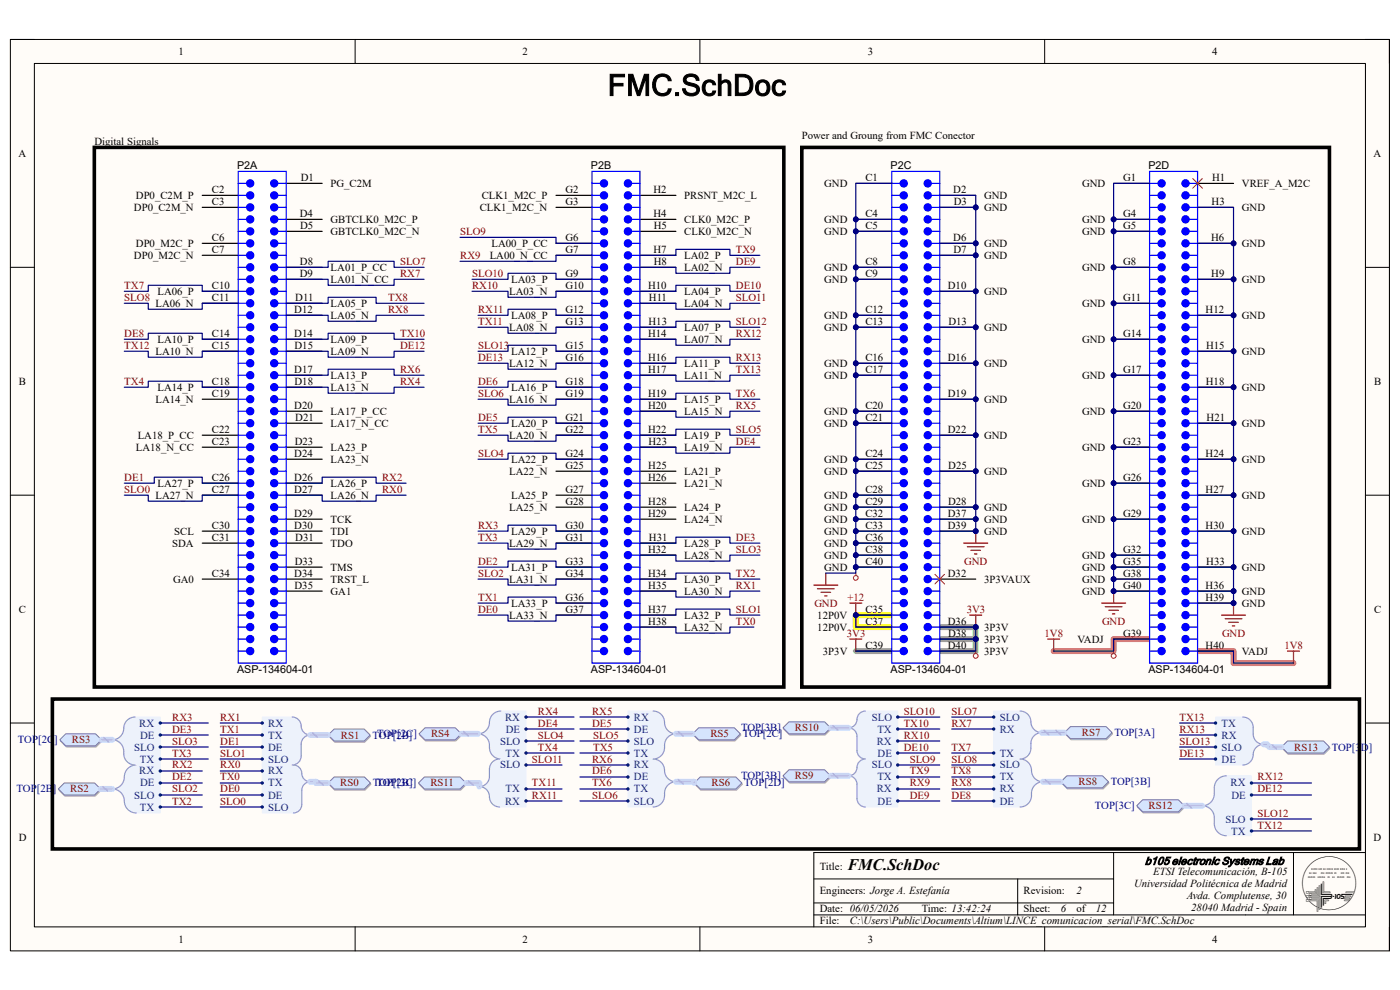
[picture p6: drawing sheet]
<svg xmlns="http://www.w3.org/2000/svg" width="297mm" height="210mm" viewBox="0 0 297 210" stroke-linecap="round" stroke-linejoin="round" font-family="sans-serif">
<defs><g id="words">
<text font-size="6.3" x="128.9" y="20.3">FMC.SchDoc</text>
<text font-size="3.4" x="179.8" y="184.7">FMC.SchDoc</text>
<text font-size="2.4" x="242.9" y="183.4">b105 electronic Systems Lab</text>
<g font-size="2.3">
<text x="37.9" y="11.7">1</text>
<text x="110.9" y="11.7">2</text>
<text x="184.1" y="11.7">3</text>
<text x="257.1" y="11.7">4</text>
<text x="170.1" y="29.5">Power and Groung from FMC Conector</text>
<text x="3.9" y="33.3">A</text>
<text x="20" y="30.7">Digital Signals</text>
<text x="50.3" y="35.9">P2A</text>
<text x="125.3" y="35.9">P2B</text>
<text x="188.9" y="35.9">P2C</text>
<text x="243.6" y="35.9">P2D</text>
<text x="291.4" y="33.3">A</text>
<text x="45" y="40.9">C2</text>
<text x="63.8" y="38.4">D1</text>
<text x="70.1" y="39.7">PG_C2M</text>
<text x="120" y="40.9">G2</text>
<text x="138.6" y="40.9">H2</text>
<text x="174.9" y="39.7">GND</text>
<text x="183.6" y="38.4">C1</text>
<text x="202.2" y="40.9">D2</text>
<text x="229.6" y="39.7">GND</text>
<text x="238.3" y="38.4">G1</text>
<text x="257.1" y="38.4">H1</text>
<text x="263.5" y="39.7">VREF_A_M2C</text>
<text x="28.4" y="44.7">DP0_C2M_N</text>
<text x="28.8" y="42.2">DP0_C2M_P</text>
<text x="45" y="43.5">C3</text>
<text x="63.6" y="46">D4</text>
<text x="70.1" y="47.3">GBTCLK0_M2C_P</text>
<text x="101.8" y="44.7">CLK1_M2C_N</text>
<text x="102.2" y="42.2">CLK1_M2C_P</text>
<text x="120" y="43.5">G3</text>
<text x="138.6" y="46">H4</text>
<text x="145.2" y="42.2">PRSNT_M2C_L</text>
<text x="145.2" y="47.3">CLK0_M2C_P</text>
<text x="174.9" y="47.3">GND</text>
<text x="183.6" y="46">C4</text>
<text x="202.4" y="43.5">D3</text>
<text x="208.8" y="42.2">GND</text>
<text x="208.8" y="44.7">GND</text>
<text x="229.6" y="47.3">GND</text>
<text x="238.3" y="46">G4</text>
<text x="257" y="43.5">H3</text>
<text x="263.5" y="44.7">GND</text>
<text x="28.8" y="52.4">DP0_M2C_P</text>
<text x="45" y="51.1">C6</text>
<text x="45" y="53.6">C7</text>
<text x="63.7" y="48.6">D5</text>
<text x="70.1" y="49.8">GBTCLK0_M2C_N</text>
<text x="104.3" y="52.4">LA00_P_CC</text>
<text x="120" y="51.1">G6</text>
<text x="120" y="53.6">G7</text>
<text x="138.6" y="53.6">H7</text>
<text x="138.7" y="48.6">H5</text>
<text x="145.2" y="49.8">CLK0_M2C_N</text>
<text x="174.9" y="49.8">GND</text>
<text x="183.6" y="48.6">C5</text>
<text x="202.2" y="51.1">D6</text>
<text x="202.3" y="53.6">D7</text>
<text x="208.8" y="52.4">GND</text>
<text x="229.6" y="49.8">GND</text>
<text x="238.3" y="48.6">G5</text>
<text x="256.9" y="51.1">H6</text>
<text x="263.5" y="52.4">GND</text>
<text x="28.4" y="54.9">DP0_M2C_N</text>
<text x="63.6" y="58.7">D9</text>
<text x="63.6" y="56.2">D8</text>
<text x="70.1" y="57.4">LA01_P_CC</text>
<text x="70.1" y="60">LA01_N_CC</text>
<text x="103.9" y="54.9">LA00_N_CC</text>
<text x="108.5" y="60">LA03_P</text>
<text x="120" y="58.7">G9</text>
<text x="138.7" y="56.2">H8</text>
<text x="145.2" y="54.9">LA02_P</text>
<text x="145.2" y="57.4">LA02_N</text>
<text x="174.9" y="57.4">GND</text>
<text x="174.9" y="60">GND</text>
<text x="183.6" y="56.2">C8</text>
<text x="183.6" y="58.7">C9</text>
<text x="208.8" y="54.9">GND</text>
<text x="229.6" y="57.4">GND</text>
<text x="238.3" y="56.2">G8</text>
<text x="257" y="58.7">H9</text>
<text x="263.5" y="60">GND</text>
<text x="33" y="65.1">LA06_N</text>
<text x="33.4" y="62.6">LA06_P</text>
<text x="45" y="61.3">C10</text>
<text x="45" y="63.8">C11</text>
<text x="62.7" y="63.8">D11</text>
<text x="70.1" y="65.1">LA05_P</text>
<text x="108" y="62.6">LA03_N</text>
<text x="120" y="61.3">G10</text>
<text x="137.5" y="61.3">H10</text>
<text x="137.7" y="63.8">H11</text>
<text x="145.2" y="62.6">LA04_P</text>
<text x="145.2" y="65.1">LA04_N</text>
<text x="201.1" y="61.3">D10</text>
<text x="208.8" y="62.6">GND</text>
<text x="229.6" y="65.1">GND</text>
<text x="238.3" y="63.8">G11</text>
<text x="45" y="71.5">C14</text>
<text x="62.4" y="66.4">D12</text>
<text x="62.4" y="71.5">D14</text>
<text x="70.1" y="67.6">LA05_N</text>
<text x="108" y="70.2">LA08_N</text>
<text x="108.5" y="67.6">LA08_P</text>
<text x="120" y="66.4">G12</text>
<text x="120" y="68.9">G13</text>
<text x="137.5" y="71.5">H14</text>
<text x="137.6" y="68.9">H13</text>
<text x="145.2" y="70.2">LA07_P</text>
<text x="174.9" y="67.6">GND</text>
<text x="174.9" y="70.2">GND</text>
<text x="183.6" y="66.4">C12</text>
<text x="183.6" y="68.9">C13</text>
<text x="201.2" y="68.9">D13</text>
<text x="208.8" y="70.2">GND</text>
<text x="238.3" y="71.5">G14</text>
<text x="255.8" y="66.4">H12</text>
<text x="263.5" y="67.6">GND</text>
<text x="33" y="75.3">LA10_N</text>
<text x="33.4" y="72.7">LA10_P</text>
<text x="45" y="74">C15</text>
<text x="62.5" y="74">D15</text>
<text x="70.1" y="72.7">LA09_P</text>
<text x="70.1" y="75.3">LA09_N</text>
<text x="108" y="77.8">LA12_N</text>
<text x="108.5" y="75.3">LA12_P</text>
<text x="120" y="74">G15</text>
<text x="120" y="76.5">G16</text>
<text x="137.5" y="76.5">H16</text>
<text x="145.2" y="72.7">LA07_N</text>
<text x="145.2" y="77.8">LA11_P</text>
<text x="174.9" y="77.8">GND</text>
<text x="183.6" y="76.5">C16</text>
<text x="201.1" y="76.5">D16</text>
<text x="208.8" y="77.8">GND</text>
<text x="229.6" y="72.7">GND</text>
<text x="255.9" y="74">H15</text>
<text x="263.5" y="75.3">GND</text>
<text x="4" y="81.6">B</text>
<text x="33.4" y="82.9">LA14_P</text>
<text x="45" y="81.6">C18</text>
<text x="62.4" y="79.1">D17</text>
<text x="62.5" y="81.6">D18</text>
<text x="70.1" y="80.3">LA13_P</text>
<text x="70.1" y="82.9">LA13_N</text>
<text x="108.5" y="82.9">LA16_P</text>
<text x="120" y="81.6">G18</text>
<text x="137.5" y="79.1">H17</text>
<text x="145.2" y="80.3">LA11_N</text>
<text x="174.9" y="80.3">GND</text>
<text x="183.6" y="79.1">C17</text>
<text x="229.6" y="80.3">GND</text>
<text x="238.3" y="79.1">G17</text>
<text x="255.8" y="81.6">H18</text>
<text x="263.5" y="82.9">GND</text>
<text x="291.5" y="81.6">B</text>
<text x="33" y="85.4">LA14_N</text>
<text x="45" y="84.2">C19</text>
<text x="62.4" y="86.7">D20</text>
<text x="62.7" y="89.3">D21</text>
<text x="70.1" y="88">LA17_P_CC</text>
<text x="108" y="85.4">LA16_N</text>
<text x="120" y="84.2">G19</text>
<text x="120" y="89.3">G21</text>
<text x="137.5" y="84.2">H19</text>
<text x="137.5" y="86.7">H20</text>
<text x="145.2" y="85.4">LA15_P</text>
<text x="145.2" y="88">LA15_N</text>
<text x="174.9" y="88">GND</text>
<text x="183.6" y="86.7">C20</text>
<text x="183.6" y="89.3">C21</text>
<text x="201.1" y="84.2">D19</text>
<text x="208.8" y="85.4">GND</text>
<text x="229.6" y="88">GND</text>
<text x="238.3" y="86.7">G20</text>
<text x="256" y="89.3">H21</text>
<text x="28.8" y="95.6">LA18_N_CC</text>
<text x="29.2" y="93.1">LA18_P_CC</text>
<text x="45" y="91.8">C22</text>
<text x="45" y="94.4">C23</text>
<text x="62.5" y="94.4">D23</text>
<text x="70.1" y="90.6">LA17_N_CC</text>
<text x="70.1" y="95.6">LA23_P</text>
<text x="108" y="93.1">LA20_N</text>
<text x="108.5" y="90.6">LA20_P</text>
<text x="120" y="91.8">G22</text>
<text x="137.5" y="91.8">H22</text>
<text x="137.6" y="94.4">H23</text>
<text x="145.2" y="93.1">LA19_P</text>
<text x="145.2" y="95.6">LA19_N</text>
<text x="174.9" y="90.6">GND</text>
<text x="201.1" y="91.8">D22</text>
<text x="208.8" y="93.1">GND</text>
<text x="229.6" y="95.6">GND</text>
<text x="238.3" y="94.4">G23</text>
<text x="263.5" y="90.6">GND</text>
<text x="45" y="102">C26</text>
<text x="62.4" y="96.9">D24</text>
<text x="62.4" y="102">D26</text>
<text x="70.1" y="98.2">LA23_N</text>
<text x="108" y="100.7">LA22_N</text>
<text x="108.5" y="98.2">LA22_P</text>
<text x="120" y="96.9">G24</text>
<text x="120" y="99.4">G25</text>
<text x="137.5" y="102">H26</text>
<text x="137.5" y="99.4">H25</text>
<text x="145.2" y="100.7">LA21_P</text>
<text x="174.9" y="98.2">GND</text>
<text x="174.9" y="100.7">GND</text>
<text x="183.6" y="96.9">C24</text>
<text x="183.6" y="99.4">C25</text>
<text x="201.2" y="99.4">D25</text>
<text x="208.8" y="100.7">GND</text>
<text x="238.3" y="102">G26</text>
<text x="255.8" y="96.9">H24</text>
<text x="263.5" y="98.2">GND</text>
<text x="33" y="105.8">LA27_N</text>
<text x="33.4" y="103.3">LA27_P</text>
<text x="45" y="104.5">C27</text>
<text x="62.4" y="104.5">D27</text>
<text x="70.1" y="103.3">LA26_P</text>
<text x="70.1" y="105.8">LA26_N</text>
<text x="108.5" y="105.8">LA25_P</text>
<text x="120" y="104.5">G27</text>
<text x="120" y="107.1">G28</text>
<text x="137.5" y="107.1">H28</text>
<text x="145.2" y="103.3">LA21_N</text>
<text x="174.9" y="105.8">GND</text>
<text x="183.6" y="104.5">C28</text>
<text x="183.6" y="107.1">C29</text>
<text x="201.1" y="107.1">D28</text>
<text x="229.6" y="103.3">GND</text>
<text x="255.8" y="104.5">H27</text>
<text x="263.5" y="105.8">GND</text>
<text x="37" y="113.4">SCL</text>
<text x="45" y="112.1">C30</text>
<text x="62.4" y="109.6">D29</text>
<text x="62.4" y="112.1">D30</text>
<text x="70.1" y="110.9">TCK</text>
<text x="70.1" y="113.4">TDI</text>
<text x="108" y="108.3">LA25_N</text>
<text x="108.5" y="113.4">LA29_P</text>
<text x="120" y="112.1">G30</text>
<text x="137.5" y="109.6">H29</text>
<text x="145.2" y="108.3">LA24_P</text>
<text x="145.2" y="110.9">LA24_N</text>
<text x="174.9" y="108.3">GND</text>
<text x="174.9" y="110.9">GND</text>
<text x="174.9" y="113.4">GND</text>
<text x="183.6" y="109.6">C32</text>
<text x="183.6" y="112.1">C33</text>
<text x="201.1" y="109.6">D37</text>
<text x="201.1" y="112.1">D39</text>
<text x="208.8" y="108.3">GND</text>
<text x="208.8" y="110.9">GND</text>
<text x="208.8" y="113.4">GND</text>
<text x="229.6" y="110.9">GND</text>
<text x="238.3" y="109.6">G29</text>
<text x="255.8" y="112.1">H30</text>
<text x="263.5" y="113.4">GND</text>
<text x="36.5" y="116">SDA</text>
<text x="45" y="114.7">C31</text>
<text x="62.5" y="119.8">D33</text>
<text x="62.7" y="114.7">D31</text>
<text x="70.1" y="116">TDO</text>
<text x="108" y="116">LA29_N</text>
<text x="120" y="114.7">G31</text>
<text x="120" y="119.8">G33</text>
<text x="137.5" y="117.3">H32</text>
<text x="137.7" y="114.7">H31</text>
<text x="145.2" y="116">LA28_P</text>
<text x="145.2" y="118.5">LA28_N</text>
<text x="174.9" y="116">GND</text>
<text x="174.9" y="118.5">GND</text>
<text x="183.6" y="114.7">C36</text>
<text x="183.6" y="117.3">C38</text>
<text x="183.6" y="119.8">C40</text>
<text x="229.6" y="118.5">GND</text>
<text x="238.3" y="117.3">G32</text>
<text x="238.3" y="119.8">G35</text>
<text x="255.9" y="119.8">H33</text>
<text x="36.7" y="123.6">GA0</text>
<text x="45" y="122.3">C34</text>
<text x="62.4" y="122.3">D34</text>
<text x="62.5" y="124.9">D35</text>
<text x="70.1" y="121.1">TMS</text>
<text x="70.1" y="123.6">TRST_L</text>
<text x="108" y="123.6">LA31_N</text>
<text x="108.5" y="121.1">LA31_P</text>
<text x="120" y="122.3">G34</text>
<text x="137.5" y="122.3">H34</text>
<text x="137.5" y="124.9">H35</text>
<text x="145.2" y="123.6">LA30_P</text>
<text x="174.9" y="121.1">GND</text>
<text x="201.1" y="122.3">D32</text>
<text x="208.8" y="123.6">3P3VAUX</text>
<text x="229.6" y="121.1">GND</text>
<text x="229.6" y="123.6">GND</text>
<text x="238.3" y="122.3">G38</text>
<text x="238.3" y="124.9">G40</text>
<text x="255.8" y="124.9">H36</text>
<text x="263.5" y="121.1">GND</text>
<text x="4" y="130">C</text>
<text x="70.1" y="126.2">GA1</text>
<text x="108" y="131.2">LA33_N</text>
<text x="108.5" y="128.7">LA33_P</text>
<text x="120" y="127.4">G36</text>
<text x="120" y="130">G37</text>
<text x="137.5" y="130">H37</text>
<text x="145.2" y="126.2">LA30_N</text>
<text x="145.2" y="131.2">LA32_P</text>
<text x="173.4" y="131.2">12P0V</text>
<text x="183.6" y="130">C35</text>
<text x="229.6" y="126.2">GND</text>
<text x="255.8" y="127.4">H39</text>
<text x="263.5" y="126.2">GND</text>
<text x="263.5" y="128.7">GND</text>
<text x="291.5" y="130">C</text>
<text x="137.5" y="132.5">H38</text>
<text x="145.2" y="133.8">LA32_N</text>
<text x="173.4" y="133.8">12P0V</text>
<text x="183.6" y="132.5">C37</text>
<text x="183.6" y="137.6">C39</text>
<text x="201.1" y="132.5">D36</text>
<text x="201.1" y="137.6">D40</text>
<text x="201.1" y="135">D38</text>
<text x="208.8" y="133.8">3P3V</text>
<text x="208.8" y="136.3">3P3V</text>
<text x="228.6" y="136.3">VADJ</text>
<text x="238.3" y="135">G39</text>
<text x="255.8" y="137.6">H40</text>
<text x="50.3" y="142.7">ASP-134604-01</text>
<text x="125.3" y="142.7">ASP-134604-01</text>
<text x="174.6" y="138.9">3P3V</text>
<text x="188.9" y="142.7">ASP-134604-01</text>
<text x="208.8" y="138.9">3P3V</text>
<text x="243.6" y="142.7">ASP-134604-01</text>
<text x="263.5" y="138.9">VADJ</text>
<text x="4" y="178.3">D</text>
<text x="291.4" y="178.3">D</text>
<text x="173.9" y="184.7">Title:</text>
<text x="244.6" y="185.7">ETSI Telecomunicación, B-105</text>
<text x="173.9" y="189.7">Engineers: Jorge A. Estefanía</text>
<text x="217.2" y="189.7">Revision:</text>
<text x="228.3" y="189.7">2</text>
<text x="240.6" y="188.2">Universidad Politécnica de Madrid</text>
<text x="251.8" y="190.8">Avda. Complutense, 30</text>
<text x="173.9" y="193.5">Date: 06/05/2026</text>
<text x="173.9" y="196.1">File:</text>
<text x="180.3" y="196.1">C:\Users\Public\Documents\Altium\LINCE_comunicacion_serial\FMC.SchDoc</text>
<text x="195.5" y="193.5">Time: 13:42:24</text>
<text x="217.2" y="193.5">Sheet:</text>
<text x="225" y="193.5">6</text>
<text x="228.4" y="193.5">of</text>
<text x="232.5" y="193.5">12</text>
<text x="252.7" y="193.3">28040 Madrid - Spain</text>
<text x="37.9" y="199.9">1</text>
<text x="110.9" y="199.9">2</text>
<text x="184.1" y="199.9">3</text>
<text x="257.1" y="199.9">4</text>
</g>
<g font-size="2.3" fill="#800000">
<text x="97.6" y="49.8">SLO9</text>
<text x="156.1" y="53.6">TX9</text>
<text x="84.9" y="58.7">RX7</text>
<text x="84.9" y="56.2">SLO7</text>
<text x="97.6" y="54.9">RX9</text>
<text x="100.2" y="58.7">SLO10</text>
<text x="156.1" y="56.2">DE9</text>
<text x="26.4" y="63.8">SLO8</text>
<text x="26.4" y="61.3">TX7</text>
<text x="82.3" y="63.8">TX8</text>
<text x="100.2" y="61.3">RX10</text>
<text x="156.1" y="63.8">SLO11</text>
<text x="156.1" y="61.3">DE10</text>
<text x="26.4" y="71.5">DE8</text>
<text x="82.3" y="66.4">RX8</text>
<text x="84.9" y="71.5">TX10</text>
<text x="101.4" y="68.9">TX11</text>
<text x="101.4" y="66.4">RX11</text>
<text x="156.1" y="71.5">RX12</text>
<text x="156.1" y="68.9">SLO12</text>
<text x="26.4" y="74">TX12</text>
<text x="84.9" y="74">DE12</text>
<text x="101.4" y="76.5">DE13</text>
<text x="101.4" y="74">SLO13</text>
<text x="156.1" y="76.5">RX13</text>
<text x="26.4" y="81.6">TX4</text>
<text x="84.9" y="81.6">RX4</text>
<text x="84.9" y="79.1">RX6</text>
<text x="101.4" y="81.6">DE6</text>
<text x="156.1" y="79.1">TX13</text>
<text x="101.4" y="89.3">DE5</text>
<text x="101.4" y="84.2">SLO6</text>
<text x="156.1" y="86.7">RX5</text>
<text x="156.1" y="84.2">TX6</text>
<text x="101.4" y="91.8">TX5</text>
<text x="156.1" y="94.4">DE4</text>
<text x="156.1" y="91.8">SLO5</text>
<text x="26.4" y="102">DE1</text>
<text x="81.1" y="102">RX2</text>
<text x="101.4" y="96.9">SLO4</text>
<text x="26.4" y="104.5">SLO0</text>
<text x="81.1" y="104.5">RX0</text>
<text x="101.4" y="112.1">RX3</text>
<text x="101.4" y="119.8">DE2</text>
<text x="101.4" y="114.7">TX3</text>
<text x="156.1" y="117.3">SLO3</text>
<text x="156.1" y="114.7">DE3</text>
<text x="204.6" y="119.8">GND</text>
<text x="101.4" y="122.3">SLO2</text>
<text x="156.1" y="124.9">RX1</text>
<text x="156.1" y="122.3">TX2</text>
<text x="101.4" y="130">DE0</text>
<text x="101.4" y="127.4">TX1</text>
<text x="156.1" y="130">SLO1</text>
<text x="172.8" y="128.7">GND</text>
<text x="179.8" y="127.4">+12</text>
<text x="205.1" y="130">3V3</text>
<text x="156.1" y="132.5">TX0</text>
<text x="179.7" y="135">3V3</text>
<text x="221.6" y="135">1V8</text>
<text x="233.8" y="132.5">GND</text>
<text x="259.2" y="135">GND</text>
<text x="272.5" y="137.6">1V8</text>
<text x="36.5" y="152.9">RX3</text>
<text x="36.5" y="155.4">DE3</text>
<text x="46.7" y="152.9">RX1</text>
<text x="46.7" y="155.4">TX1</text>
<text x="114.1" y="151.6">RX4</text>
<text x="114.1" y="154.1">DE4</text>
<text x="125.6" y="151.6">RX5</text>
<text x="125.6" y="154.1">DE5</text>
<text x="168.7" y="155.2">RS10</text>
<text x="191.7" y="154.1">TX10</text>
<text x="191.7" y="151.6">SLO10</text>
<text x="201.9" y="154.1">RX7</text>
<text x="201.9" y="151.6">SLO7</text>
<text x="250.2" y="155.4">RX13</text>
<text x="250.2" y="152.9">TX13</text>
<text x="15.2" y="157.7">RS3</text>
<text x="36.5" y="160.5">TX3</text>
<text x="36.5" y="157.9">SLO3</text>
<text x="46.7" y="157.9">DE1</text>
<text x="46.7" y="160.5">SLO1</text>
<text x="72.3" y="156.7">RS1</text>
<text x="91.4" y="156.4">RS4</text>
<text x="112.9" y="161.8">SLO11</text>
<text x="114.1" y="159.2">TX4</text>
<text x="114.1" y="156.7">SLO4</text>
<text x="125.6" y="161.8">RX6</text>
<text x="125.9" y="156.7">SLO5</text>
<text x="125.9" y="159.2">TX5</text>
<text x="150.7" y="156.4">RS5</text>
<text x="191.7" y="156.7">RX10</text>
<text x="191.7" y="159.2">DE10</text>
<text x="193" y="161.8">SLO9</text>
<text x="201.9" y="161.8">SLO8</text>
<text x="201.9" y="159.2">TX7</text>
<text x="229.5" y="156.2">RS7</text>
<text x="250.2" y="157.9">SLO13</text>
<text x="250.2" y="160.5">DE13</text>
<text x="274.6" y="159.2">RS13</text>
<text x="36.5" y="163">RX2</text>
<text x="36.5" y="165.6">DE2</text>
<text x="46.7" y="163">RX0</text>
<text x="46.7" y="165.6">TX0</text>
<text x="72.2" y="166.8">RS0</text>
<text x="91.3" y="166.8">RS11</text>
<text x="112.9" y="166.8">TX11</text>
<text x="125.6" y="166.8">TX6</text>
<text x="125.6" y="164.3">DE6</text>
<text x="151" y="166.8">RS6</text>
<text x="168.7" y="165.3">RS9</text>
<text x="193" y="164.3">TX9</text>
<text x="193" y="166.8">RX9</text>
<text x="201.9" y="164.3">TX8</text>
<text x="201.9" y="166.8">RX8</text>
<text x="228.8" y="166.6">RS8</text>
<text x="266.8" y="165.6">RX12</text>
<text x="14.9" y="168.1">RS2</text>
<text x="36.5" y="170.7">TX2</text>
<text x="36.5" y="168.1">SLO2</text>
<text x="46.7" y="170.7">SLO0</text>
<text x="46.7" y="168.1">DE0</text>
<text x="112.9" y="169.4">RX11</text>
<text x="125.6" y="169.4">SLO6</text>
<text x="193" y="169.4">DE9</text>
<text x="201.9" y="169.4">DE8</text>
<text x="243.7" y="171.7">RS12</text>
<text x="266.8" y="173.2">SLO12</text>
<text x="266.8" y="168.1">DE12</text>
<text x="266.8" y="175.8">TX12</text>
</g>
<g font-size="2.3" fill="#003a70">
<text x="29.5" y="154.1">RX</text>
<text x="56.9" y="154.1">RX</text>
<text x="107.1" y="152.9">RX</text>
<text x="107.3" y="155.4">DE</text>
<text x="134.5" y="155.4">DE</text>
<text x="134.5" y="152.9">RX</text>
<text x="185" y="152.9">SLO</text>
<text x="186.1" y="155.4">TX</text>
<text x="212.1" y="155.4">RX</text>
<text x="212.1" y="152.9">SLO</text>
<text x="259.2" y="154.1">TX</text>
<text x="28.5" y="159.2">SLO</text>
<text x="29.7" y="161.8">TX</text>
<text x="29.7" y="156.7">DE</text>
<text x="56.9" y="159.2">DE</text>
<text x="56.9" y="161.8">SLO</text>
<text x="56.9" y="156.7">TX</text>
<text x="106.1" y="157.9">SLO</text>
<text x="107.3" y="160.5">TX</text>
<text x="134.5" y="157.9">SLO</text>
<text x="134.5" y="160.5">TX</text>
<text x="186" y="157.9">RX</text>
<text x="186.2" y="160.5">DE</text>
<text x="212.1" y="160.5">TX</text>
<text x="259.2" y="161.8">DE</text>
<text x="259.2" y="156.7">RX</text>
<text x="259.2" y="159.2">SLO</text>
<text x="29.5" y="164.3">RX</text>
<text x="29.7" y="166.8">DE</text>
<text x="56.9" y="164.3">RX</text>
<text x="56.9" y="166.8">TX</text>
<text x="106.1" y="163">SLO</text>
<text x="134.5" y="165.6">DE</text>
<text x="134.5" y="163">RX</text>
<text x="185" y="163">SLO</text>
<text x="186.1" y="165.6">TX</text>
<text x="212.1" y="163">SLO</text>
<text x="212.1" y="165.6">TX</text>
<text x="261.1" y="166.8">RX</text>
<text x="28.5" y="169.4">SLO</text>
<text x="29.7" y="172">TX</text>
<text x="56.9" y="169.4">DE</text>
<text x="56.9" y="172">SLO</text>
<text x="107.1" y="170.7">RX</text>
<text x="107.3" y="168.1">TX</text>
<text x="134.5" y="170.7">SLO</text>
<text x="134.5" y="168.1">TX</text>
<text x="186" y="168.1">RX</text>
<text x="186.2" y="170.7">DE</text>
<text x="212.1" y="170.7">DE</text>
<text x="212.1" y="168.1">RX</text>
<text x="261.2" y="169.4">DE</text>
<text x="260" y="174.5">SLO</text>
<text x="261.2" y="177">TX</text>
</g>
<g font-size="2.3" fill="#000080">
<text x="157.2" y="155.2">TOP[3B]</text>
<text x="3.8" y="157.7">TOP[2C]</text>
<text x="79" y="156.7">TOP[2B]</text>
<text x="80" y="156.4">TOP[2C]</text>
<text x="157.6" y="156.4">TOP[2C]</text>
<text x="236.4" y="156.2">TOP[3A]</text>
<text x="282.5" y="159.2">TOP[3D]</text>
<text x="79.1" y="166.8">TOP[2B]</text>
<text x="79.9" y="166.8">TOP[3C]</text>
<text x="157.2" y="165.3">TOP[3B]</text>
<text x="157.9" y="166.8">TOP[2D]</text>
<text x="235.7" y="166.6">TOP[3B]</text>
<text x="3.5" y="168.1">TOP[2B]</text>
<text x="232.3" y="171.7">TOP[3C]</text>
</g>
<text font-size=".8" x="276.1" y="182.5">G</text>
</g></defs>
<path d="M2.2 8.4h292.6v193.3h-292.6z" fill-rule="evenodd" fill="#fffcf8"/>
<path d="M2.2 8.4h292.6v193.3h-292.6z" fill="none" stroke="#000" stroke-width=".21"/>
<path d="M7.3 13.5h282.4v183.1h-282.4z" fill-rule="evenodd" fill="#fffcf8"/>
<g fill="none" stroke="#000" stroke-width=".21">
<path d="M2.2 8.4h5.1M7.3 13.5h282.4v183.1h-282.4zM75.3 8.4v5.1M148.5 8.4v5.1M221.6 8.4v5.1M289.7 8.4h5.1v5.1M2.2 56.7h5.1M289.7 56.7h5.1M2.2 105h5.1M289.7 105.1h5.1M2.2 153.4h5.1M289.7 153.4h5.1"/>
<path d="M75.3 196.6v5.1M148.5 196.6v5.1M172.7 186.5h63.6M172.7 194.1h117M172.7 191.5h63.6M215.9 186.5v7.6M221.6 196.6v5.1M236.3 180.9v13.2M274.4 180.9v13.2M289.7 180.9h-117v15.7M294.8 196.6v5.1"/>
</g>
<path d="M243.9 135.6h-7.6v2.5h-12.8M254.1 138.1h7.6v2.6h12.7" fill="none" stroke="#ff6e6e" stroke-width="1.3"/>
<path d="M181.6 138.1h7.6M199.4 135.6h7.6v2.5h-7.6M199.4 133h7.6v2.6" fill="none" stroke="#6eff6e" stroke-width="1.3"/>
<path d="M189.2 130.5h-7.6v2.5h7.6" fill="none" stroke="#ff0" stroke-width="1.3"/>
<path d="M55.6 162.3h6.6a1.84 1.84 0 0 1 1.8 2.2l.5 .8 .9 .5-.9 .6-.5 .8v3.5l-.2 .9-.7 .6-.9 .3h-6.6z" fill-rule="evenodd" fill="#edf2fb"/>
<path d="M55.6 162.3h6.6a1.84 1.84 0 0 1 1.8 2.2l.5 .8 .9 .5-.9 .6-.5 .8v3.5l-.2 .9-.7 .6-.9 .3h-6.6z" fill="none" stroke="#edf2fb" stroke-width=".21"/>
<path d="M62.2 162.3a1.94 1.94 0 0 1 1.9 2.2 1.78 1.78 0 0 0 1.7 1.3 1.78 1.78 0 0 0-1.8 1.8v3.1a1.78 1.78 0 0 1-1.8 1.8" fill="none" stroke="#8f9ec9" stroke-width=".25"/>
<circle cx="55.6" cy="168.6" r=".25" fill="#003a70"/>
<circle cx="55.6" cy="168.6" r=".25" fill="none" stroke="#003a70" stroke-width=".21"/>
<circle cx="55.6" cy="163.6" r=".25" fill="#003a70"/>
<circle cx="55.6" cy="163.6" r=".25" fill="none" stroke="#003a70" stroke-width=".21"/>
<circle cx="55.6" cy="171.2" r=".25" fill="#003a70"/>
<circle cx="55.6" cy="171.2" r=".25" fill="none" stroke="#003a70" stroke-width=".21"/>
<circle cx="55.6" cy="166.1" r=".25" fill="#003a70"/>
<circle cx="55.6" cy="166.1" r=".25" fill="none" stroke="#003a70" stroke-width=".21"/>
<path d="M69.7 166.4l1.3-1.3h6.4l1.3 1.3-1.3 1.2h-6.4z" fill-rule="evenodd" fill="#bac0ca"/>
<path d="M69.7 166.4l1.3-1.3h6.4l1.3 1.3-1.3 1.2h-6.4z" fill="none" stroke="#a6acb6" stroke-width=".21"/>
<path d="M69.6 166.1l1.3-1.3h6.4l1.3 1.3-1.3 1.3h-6.4z" fill-rule="evenodd" fill="#d5e4ff"/>
<path d="M69.6 166.1l1.3-1.3h6.4l1.3 1.3-1.3 1.3h-6.4z" fill="none" stroke="#71809b" stroke-width=".21"/>
<path d="M55.6 152.1h6.4a1.97 1.97 0 0 1 1.9 2.4l.5 .8 .9 .6-.9 .7-.5 .8v3l-.2 .9-.8 .7-.9 .3h-6.4z" fill-rule="evenodd" fill="#edf2fb"/>
<path d="M55.6 152.1h6.4a1.97 1.97 0 0 1 1.9 2.4l.5 .8 .9 .6-.9 .7-.5 .8v3l-.2 .9-.8 .7-.9 .3h-6.4z" fill="none" stroke="#edf2fb" stroke-width=".21"/>
<path d="M62 152.1a2.07 2.07 0 0 1 2 2.4 1.9 1.9 0 0 0 1.8 1.4 1.91 1.91 0 0 0-1.9 1.9v2.6a1.91 1.91 0 0 1-1.9 1.9" fill="none" stroke="#8f9ec9" stroke-width=".25"/>
<circle cx="55.6" cy="158.5" r=".25" fill="#003a70"/>
<circle cx="55.6" cy="158.5" r=".25" fill="none" stroke="#003a70" stroke-width=".21"/>
<circle cx="55.6" cy="153.4" r=".25" fill="#003a70"/>
<circle cx="55.6" cy="153.4" r=".25" fill="none" stroke="#003a70" stroke-width=".21"/>
<circle cx="55.6" cy="161" r=".25" fill="#003a70"/>
<circle cx="55.6" cy="161" r=".25" fill="none" stroke="#003a70" stroke-width=".21"/>
<circle cx="55.6" cy="155.9" r=".25" fill="#003a70"/>
<circle cx="55.6" cy="155.9" r=".25" fill="none" stroke="#003a70" stroke-width=".21"/>
<path d="M69.7 156.2l1.3-1.3h6.4l1.3 1.3-1.3 1.3h-6.4z" fill-rule="evenodd" fill="#bac0ca"/>
<path d="M69.7 156.2l1.3-1.3h6.4l1.3 1.3-1.3 1.3h-6.4z" fill="none" stroke="#a6acb6" stroke-width=".21"/>
<path d="M69.6 155.9l1.3-1.2h6.4l1.2 1.2-1.2 1.3h-6.4z" fill-rule="evenodd" fill="#d5e4ff"/>
<path d="M69.6 155.9l1.3-1.2h6.4l1.2 1.2-1.2 1.3h-6.4z" fill="none" stroke="#71809b" stroke-width=".21"/>
<path d="M27.6 162.6l1.3-.3h5.1v10.2h-5.1a2.63 2.63 0 0 1-2.5-3.2l-.7-1.1-1.2-.8 1.2-.9 .7-1 .3-1.9z" fill-rule="evenodd" fill="#edf2fb"/>
<path d="M27.6 162.6l1.3-.3h5.1v10.2h-5.1a2.63 2.63 0 0 1-2.5-3.2l-.7-1.1-1.2-.8 1.2-.9 .7-1 .3-1.9z" fill="none" stroke="#edf2fb" stroke-width=".21"/>
<path d="M28.9 162.3a2.73 2.73 0 0 0-2.6 3.1 2.55 2.55 0 0 1-2.5 2 2.73 2.73 0 0 1 2.6 3.1 2.54 2.54 0 0 0 2.5 2" fill="none" stroke="#8f9ec9" stroke-width=".25"/>
<circle cx="34" cy="166.1" r=".25" fill="#003a70"/>
<circle cx="34" cy="166.1" r=".25" fill="none" stroke="#003a70" stroke-width=".21"/>
<circle cx="34" cy="163.6" r=".25" fill="#003a70"/>
<circle cx="34" cy="163.6" r=".25" fill="none" stroke="#003a70" stroke-width=".21"/>
<circle cx="34" cy="168.6" r=".25" fill="#003a70"/>
<circle cx="34" cy="168.6" r=".25" fill="none" stroke="#003a70" stroke-width=".21"/>
<circle cx="34" cy="171.2" r=".25" fill="#003a70"/>
<circle cx="34" cy="171.2" r=".25" fill="none" stroke="#003a70" stroke-width=".21"/>
<path d="M13.8 166.4h6.4l1.3 1.2-1.3 1.3h-6.4l-1.3-1.3z" fill-rule="evenodd" fill="#bac0ca"/>
<path d="M13.8 166.4h6.4l1.3 1.2-1.3 1.3h-6.4l-1.3-1.3z" fill="none" stroke="#a6acb6" stroke-width=".21"/>
<path d="M12.4 167.4l1.3-1.3h6.4l1.2 1.3-1.2 1.2h-6.4z" fill-rule="evenodd" fill="#d5e4ff"/>
<path d="M12.4 167.4l1.3-1.3h6.4l1.2 1.3-1.2 1.2h-6.4z" fill="none" stroke="#71809b" stroke-width=".21"/>
<path d="M26.5 153.3l1-.9 1.2-.3h5.3v10.2h-5.3l-1.2-.3-1-.9-.3-1.2v-1.1l-.6-1.1-1.2-.8 1.2-.8 .6-1z" fill-rule="evenodd" fill="#edf2fb"/>
<path d="M26.5 153.3l1-.9 1.2-.3h5.3v10.2h-5.3l-1.2-.3-1-.9-.3-1.2v-1.1l-.6-1.1-1.2-.8 1.2-.8 .6-1z" fill="none" stroke="#edf2fb" stroke-width=".21"/>
<path d="M28.7 152.1a2.59 2.59 0 0 0-2.5 3 2.42 2.42 0 0 1-2.4 1.8 2.49 2.49 0 0 1 2.4 3 2.42 2.42 0 0 0 2.5 2.4" fill="none" stroke="#8f9ec9" stroke-width=".25"/>
<circle cx="34" cy="155.9" r=".25" fill="#003a70"/>
<circle cx="34" cy="155.9" r=".25" fill="none" stroke="#003a70" stroke-width=".21"/>
<circle cx="34" cy="153.4" r=".25" fill="#003a70"/>
<circle cx="34" cy="153.4" r=".25" fill="none" stroke="#003a70" stroke-width=".21"/>
<circle cx="34" cy="158.5" r=".25" fill="#003a70"/>
<circle cx="34" cy="158.5" r=".25" fill="none" stroke="#003a70" stroke-width=".21"/>
<circle cx="34" cy="161" r=".25" fill="#003a70"/>
<circle cx="34" cy="161" r=".25" fill="none" stroke="#003a70" stroke-width=".21"/>
<path d="M12.8 157.2l1.3-1.3h6.3l1.3 1.3-1.3 1.3h-6.3z" fill-rule="evenodd" fill="#bac0ca"/>
<path d="M12.8 157.2l1.3-1.3h6.3l1.3 1.3-1.3 1.3h-6.3z" fill="none" stroke="#a6acb6" stroke-width=".21"/>
<path d="M12.7 156.9l1.3-1.2h6.3l1.2 1.2-1.2 1.3h-6.3z" fill-rule="evenodd" fill="#d5e4ff"/>
<path d="M12.7 156.9l1.3-1.2h6.3l1.2 1.2-1.2 1.3h-6.3z" fill="none" stroke="#71809b" stroke-width=".21"/>
<path d="M104.1 152l.9-.9 1.3-.3h5.3v10.2h-5.3l-1.3-.3-.9-.9-.3-1.2v-1.1l-.6-1-1.2-.8 1.2-.8 .6-1z" fill-rule="evenodd" fill="#edf2fb"/>
<path d="M104.1 152l.9-.9 1.3-.3h5.3v10.2h-5.3l-1.3-.3-.9-.9-.3-1.2v-1.1l-.6-1-1.2-.8 1.2-.8 .6-1z" fill="none" stroke="#edf2fb" stroke-width=".21"/>
<path d="M106.3 150.8a2.59 2.59 0 0 0-2.5 3 2.42 2.42 0 0 1-2.4 1.9 2.49 2.49 0 0 1 2.4 2.9 2.42 2.42 0 0 0 2.5 2.4" fill="none" stroke="#8f9ec9" stroke-width=".25"/>
<circle cx="111.6" cy="154.7" r=".25" fill="#003a70"/>
<circle cx="111.6" cy="154.7" r=".25" fill="none" stroke="#003a70" stroke-width=".21"/>
<circle cx="111.6" cy="152.1" r=".25" fill="#003a70"/>
<circle cx="111.6" cy="152.1" r=".25" fill="none" stroke="#003a70" stroke-width=".21"/>
<circle cx="111.6" cy="157.2" r=".25" fill="#003a70"/>
<circle cx="111.6" cy="157.2" r=".25" fill="none" stroke="#003a70" stroke-width=".21"/>
<circle cx="111.6" cy="159.7" r=".25" fill="#003a70"/>
<circle cx="111.6" cy="159.7" r=".25" fill="none" stroke="#003a70" stroke-width=".21"/>
<path d="M89 155.9l1.3-1.2h6.4l1.3 1.2-1.3 1.3h-6.4z" fill-rule="evenodd" fill="#bac0ca"/>
<path d="M89 155.9l1.3-1.2h6.4l1.3 1.2-1.3 1.3h-6.4z" fill="none" stroke="#a6acb6" stroke-width=".21"/>
<path d="M88.9 155.7l1.3-1.3h6.4l1.3 1.3-1.3 1.2h-6.4z" fill-rule="evenodd" fill="#d5e4ff"/>
<path d="M88.9 155.7l1.3-1.3h6.4l1.3 1.3-1.3 1.2h-6.4z" fill="none" stroke="#71809b" stroke-width=".21"/>
<path d="M257.9 165.9l1-1 1.3-.3h5.3v12.7h-5.3l-1.3-.3-1-1-.3-1.2v-2l-.6-1-1.3-.9 1.3-.8 .6-1.1v-1.9z" fill-rule="evenodd" fill="#edf2fb"/>
<path d="M257.9 165.9l1-1 1.3-.3h5.3v12.7h-5.3l-1.3-.3-1-1-.3-1.2v-2l-.6-1-1.3-.9 1.3-.8 .6-1.1v-1.9z" fill="none" stroke="#edf2fb" stroke-width=".21"/>
<path d="M260.2 164.6a2.54 2.54 0 0 0-2.6 2.5 3.4 3.4 0 0 1-.9 3.3l-1 .5h-.6a2.54 2.54 0 0 1 2.5 2.6 3.4 3.4 0 0 0 1 3.2l1 .5 .6 .1" fill="none" stroke="#8f9ec9" stroke-width=".25"/>
<circle cx="265.5" cy="168.6" r=".25" fill="#003a70"/>
<circle cx="265.5" cy="168.6" r=".25" fill="none" stroke="#003a70" stroke-width=".21"/>
<circle cx="265.5" cy="166.1" r=".25" fill="#003a70"/>
<circle cx="265.5" cy="166.1" r=".25" fill="none" stroke="#003a70" stroke-width=".21"/>
<circle cx="265.5" cy="173.7" r=".25" fill="#003a70"/>
<circle cx="265.5" cy="173.7" r=".25" fill="none" stroke="#003a70" stroke-width=".21"/>
<circle cx="265.5" cy="176.3" r=".25" fill="#003a70"/>
<circle cx="265.5" cy="176.3" r=".25" fill="none" stroke="#003a70" stroke-width=".21"/>
<path d="M242.5 169.9h7.6l1.3 1.3-1.3 1.3h-7.6l-1.2-1.3z" fill-rule="evenodd" fill="#bac0ca"/>
<path d="M242.5 169.9h7.6l1.3 1.3-1.3 1.3h-7.6l-1.2-1.3z" fill="none" stroke="#a6acb6" stroke-width=".21"/>
<path d="M241.2 170.9l1.2-1.2h7.6l1.3 1.2-1.3 1.3h-7.6z" fill-rule="evenodd" fill="#d5e4ff"/>
<path d="M241.2 170.9l1.2-1.2h7.6l1.3 1.2-1.3 1.3h-7.6z" fill="none" stroke="#71809b" stroke-width=".21"/>
<path d="M182 151.7l.7-.6 .9-.3h6.9v10.2h-6.9l-.9-.2-.7-.7-.2-.9v-3.5l-.4-.7-.9-.6 .9-.6 .4-.7z" fill-rule="evenodd" fill="#edf2fb"/>
<path d="M182 151.7l.7-.6 .9-.3h6.9v10.2h-6.9l-.9-.2-.7-.7-.2-.9v-3.5l-.4-.7-.9-.6 .9-.6 .4-.7z" fill="none" stroke="#edf2fb" stroke-width=".21"/>
<path d="M183.6 150.8a1.93 1.93 0 0 0-1.9 2.3 1.78 1.78 0 0 1-1.7 1.3 1.78 1.78 0 0 1 1.8 1.8v3a1.78 1.78 0 0 0 1.8 1.8" fill="none" stroke="#8f9ec9" stroke-width=".25"/>
<circle cx="190.5" cy="159.7" r=".25" fill="#003a70"/>
<circle cx="190.5" cy="159.7" r=".25" fill="none" stroke="#003a70" stroke-width=".21"/>
<circle cx="190.5" cy="157.2" r=".25" fill="#003a70"/>
<circle cx="190.5" cy="157.2" r=".25" fill="none" stroke="#003a70" stroke-width=".21"/>
<circle cx="190.5" cy="152.1" r=".25" fill="#003a70"/>
<circle cx="190.5" cy="152.1" r=".25" fill="none" stroke="#003a70" stroke-width=".21"/>
<circle cx="190.5" cy="154.7" r=".25" fill="#003a70"/>
<circle cx="190.5" cy="154.7" r=".25" fill="none" stroke="#003a70" stroke-width=".21"/>
<path d="M167.5 153.4h7.6l1.2 1.3-1.2 1.2h-7.6l-1.3-1.2z" fill-rule="evenodd" fill="#bac0ca"/>
<path d="M167.5 153.4h7.6l1.2 1.3-1.2 1.2h-7.6l-1.3-1.2z" fill="none" stroke="#a6acb6" stroke-width=".21"/>
<path d="M167.4 153.1h7.5l1.3 1.3-1.3 1.3h-7.5l-1.3-1.3z" fill-rule="evenodd" fill="#d5e4ff"/>
<path d="M167.4 153.1h7.5l1.3 1.3-1.3 1.3h-7.5l-1.3-1.3z" fill="none" stroke="#71809b" stroke-width=".21"/>
<path d="M182 161.9l.7-.7 .9-.2h6.9v10.2h-6.9l-.9-.2-.7-.7-.2-.9v-3.5l-.4-.7-.9-.6 .9-.6 .4-.8z" fill-rule="evenodd" fill="#edf2fb"/>
<path d="M182 161.9l.7-.7 .9-.2h6.9v10.2h-6.9l-.9-.2-.7-.7-.2-.9v-3.5l-.4-.7-.9-.6 .9-.6 .4-.8z" fill="none" stroke="#edf2fb" stroke-width=".21"/>
<path d="M183.6 161a1.93 1.93 0 0 0-1.9 2.3 1.78 1.78 0 0 1-1.7 1.3 1.78 1.78 0 0 1 1.8 1.8v3a1.78 1.78 0 0 0 1.8 1.8" fill="none" stroke="#8f9ec9" stroke-width=".25"/>
<circle cx="190.5" cy="169.9" r=".25" fill="#003a70"/>
<circle cx="190.5" cy="169.9" r=".25" fill="none" stroke="#003a70" stroke-width=".21"/>
<circle cx="190.5" cy="167.4" r=".25" fill="#003a70"/>
<circle cx="190.5" cy="167.4" r=".25" fill="none" stroke="#003a70" stroke-width=".21"/>
<circle cx="190.5" cy="162.3" r=".25" fill="#003a70"/>
<circle cx="190.5" cy="162.3" r=".25" fill="none" stroke="#003a70" stroke-width=".21"/>
<circle cx="190.5" cy="164.8" r=".25" fill="#003a70"/>
<circle cx="190.5" cy="164.8" r=".25" fill="none" stroke="#003a70" stroke-width=".21"/>
<path d="M167.5 163.6h7.6l1.2 1.2-1.2 1.3h-7.6l-1.3-1.3z" fill-rule="evenodd" fill="#bac0ca"/>
<path d="M167.5 163.6h7.6l1.2 1.2-1.2 1.3h-7.6l-1.3-1.3z" fill="none" stroke="#a6acb6" stroke-width=".21"/>
<path d="M167.4 163.3h7.5l1.3 1.3-1.3 1.3h-7.5l-1.3-1.3z" fill-rule="evenodd" fill="#d5e4ff"/>
<path d="M167.4 163.3h7.5l1.3 1.3-1.3 1.3h-7.5l-1.3-1.3z" fill="none" stroke="#71809b" stroke-width=".21"/>
<path d="M210.8 161h5.6a2.5 2.5 0 0 1 2.4 3l.6 1 1.2 .9-1.2 .8-.6 1v1.1l-.3 1.2-.9 .9-1.2 .3h-5.6z" fill-rule="evenodd" fill="#edf2fb"/>
<path d="M210.8 161h5.6a2.5 2.5 0 0 1 2.4 3l.6 1 1.2 .9-1.2 .8-.6 1v1.1l-.3 1.2-.9 .9-1.2 .3h-5.6z" fill="none" stroke="#edf2fb" stroke-width=".21"/>
<path d="M216.4 161a2.59 2.59 0 0 1 2.5 3 2.41 2.41 0 0 0 2.3 1.9 2.49 2.49 0 0 0-2.4 2.9 2.43 2.43 0 0 1-2.4 2.4" fill="none" stroke="#8f9ec9" stroke-width=".25"/>
<circle cx="210.8" cy="169.9" r=".25" fill="#003a70"/>
<circle cx="210.8" cy="169.9" r=".25" fill="none" stroke="#003a70" stroke-width=".21"/>
<circle cx="210.8" cy="167.4" r=".25" fill="#003a70"/>
<circle cx="210.8" cy="167.4" r=".25" fill="none" stroke="#003a70" stroke-width=".21"/>
<circle cx="210.8" cy="162.3" r=".25" fill="#003a70"/>
<circle cx="210.8" cy="162.3" r=".25" fill="none" stroke="#003a70" stroke-width=".21"/>
<circle cx="210.8" cy="164.8" r=".25" fill="#003a70"/>
<circle cx="210.8" cy="164.8" r=".25" fill="none" stroke="#003a70" stroke-width=".21"/>
<path d="M225.2 166.1l1.3-1.3h7.5l1.3 1.3-1.3 1.3h-7.5z" fill-rule="evenodd" fill="#bac0ca"/>
<path d="M225.2 166.1l1.3-1.3h7.5l1.3 1.3-1.3 1.3h-7.5z" fill="none" stroke="#a6acb6" stroke-width=".21"/>
<path d="M225.1 165.9l1.2-1.3h7.6l1.3 1.3-1.3 1.2h-7.6z" fill-rule="evenodd" fill="#d5e4ff"/>
<path d="M225.1 165.9l1.2-1.3h7.6l1.3 1.3-1.3 1.2h-7.6z" fill="none" stroke="#71809b" stroke-width=".21"/>
<path d="M133.2 161h5.4a2.5 2.5 0 0 1 2.4 3l.6 1 1.2 .8-1.2 .9-.6 1v1.1l-.3 1.2-.9 .9-1.2 .3h-5.4z" fill-rule="evenodd" fill="#edf2fb"/>
<path d="M133.2 161h5.4a2.5 2.5 0 0 1 2.4 3l.6 1 1.2 .8-1.2 .9-.6 1v1.1l-.3 1.2-.9 .9-1.2 .3h-5.4z" fill="none" stroke="#edf2fb" stroke-width=".21"/>
<path d="M138.6 161a2.59 2.59 0 0 1 2.4 3 2.41 2.41 0 0 0 2.4 1.8 2.49 2.49 0 0 0-2.4 3 2.42 2.42 0 0 1-2.4 2.4" fill="none" stroke="#8f9ec9" stroke-width=".25"/>
<circle cx="133.2" cy="164.8" r=".25" fill="#003a70"/>
<circle cx="133.2" cy="164.8" r=".25" fill="none" stroke="#003a70" stroke-width=".21"/>
<circle cx="133.2" cy="162.3" r=".25" fill="#003a70"/>
<circle cx="133.2" cy="162.3" r=".25" fill="none" stroke="#003a70" stroke-width=".21"/>
<circle cx="133.2" cy="169.9" r=".25" fill="#003a70"/>
<circle cx="133.2" cy="169.9" r=".25" fill="none" stroke="#003a70" stroke-width=".21"/>
<circle cx="133.2" cy="167.4" r=".25" fill="#003a70"/>
<circle cx="133.2" cy="167.4" r=".25" fill="none" stroke="#003a70" stroke-width=".21"/>
<path d="M147.4 166.4l1.3-1.3h7.5l1.3 1.3-1.3 1.2h-7.5z" fill-rule="evenodd" fill="#bac0ca"/>
<path d="M147.4 166.4l1.3-1.3h7.5l1.3 1.3-1.3 1.2h-7.5z" fill="none" stroke="#a6acb6" stroke-width=".21"/>
<path d="M147.3 166.1l1.2-1.3h7.6l1.3 1.3-1.3 1.3h-7.6z" fill-rule="evenodd" fill="#d5e4ff"/>
<path d="M147.3 166.1l1.2-1.3h7.6l1.3 1.3-1.3 1.3h-7.6z" fill="none" stroke="#71809b" stroke-width=".21"/>
<path d="M133.2 150.8h5.4a2.5 2.5 0 0 1 2.4 3.1l.6 1 1.2 .8-1.2 .8-.6 1v1.1l-.3 1.2-.9 .9-1.2 .3h-5.4z" fill-rule="evenodd" fill="#edf2fb"/>
<path d="M133.2 150.8h5.4a2.5 2.5 0 0 1 2.4 3.1l.6 1 1.2 .8-1.2 .8-.6 1v1.1l-.3 1.2-.9 .9-1.2 .3h-5.4z" fill="none" stroke="#edf2fb" stroke-width=".21"/>
<path d="M138.6 150.8a2.59 2.59 0 0 1 2.4 3 2.41 2.41 0 0 0 2.4 1.9 2.49 2.49 0 0 0-2.4 2.9 2.42 2.42 0 0 1-2.4 2.4" fill="none" stroke="#8f9ec9" stroke-width=".25"/>
<circle cx="133.2" cy="154.7" r=".25" fill="#003a70"/>
<circle cx="133.2" cy="154.7" r=".25" fill="none" stroke="#003a70" stroke-width=".21"/>
<circle cx="133.2" cy="152.1" r=".25" fill="#003a70"/>
<circle cx="133.2" cy="152.1" r=".25" fill="none" stroke="#003a70" stroke-width=".21"/>
<circle cx="133.2" cy="157.2" r=".25" fill="#003a70"/>
<circle cx="133.2" cy="157.2" r=".25" fill="none" stroke="#003a70" stroke-width=".21"/>
<circle cx="133.2" cy="159.7" r=".25" fill="#003a70"/>
<circle cx="133.2" cy="159.7" r=".25" fill="none" stroke="#003a70" stroke-width=".21"/>
<path d="M147.1 155.9l1.3-1.2h7.5l1.3 1.2-1.3 1.3h-7.5z" fill-rule="evenodd" fill="#bac0ca"/>
<path d="M147.1 155.9l1.3-1.2h7.5l1.3 1.2-1.3 1.3h-7.5z" fill="none" stroke="#a6acb6" stroke-width=".21"/>
<path d="M147 155.7l1.2-1.3h7.6l1.3 1.3-1.3 1.2h-7.6z" fill-rule="evenodd" fill="#d5e4ff"/>
<path d="M147 155.7l1.2-1.3h7.6l1.3 1.3-1.3 1.2h-7.6z" fill="none" stroke="#71809b" stroke-width=".21"/>
<path d="M257.9 152.1h5.8l1.1 .3 .8 .8 .3 1.1v2l.5 .9 1.1 .7-1.1 .7-.5 .9a2.26 2.26 0 0 1-2.2 2.8h-5.8z" fill-rule="evenodd" fill="#edf2fb"/>
<path d="M257.9 152.1h5.8l1.1 .3 .8 .8 .3 1.1v2l.5 .9 1.1 .7-1.1 .7-.5 .9a2.26 2.26 0 0 1-2.2 2.8h-5.8z" fill="none" stroke="#edf2fb" stroke-width=".21"/>
<path d="M263.7 152.1a2.19 2.19 0 0 1 2.2 2.2 3 3 0 0 0 1 3.3l1.2 .3a2.38 2.38 0 0 0-2.3 2.8 2.2 2.2 0 0 1-2.1 1.6" fill="none" stroke="#8f9ec9" stroke-width=".25"/>
<circle cx="257.9" cy="161" r=".25" fill="#003a70"/>
<circle cx="257.9" cy="161" r=".25" fill="none" stroke="#003a70" stroke-width=".21"/>
<circle cx="257.9" cy="155.9" r=".25" fill="#003a70"/>
<circle cx="257.9" cy="155.9" r=".25" fill="none" stroke="#003a70" stroke-width=".21"/>
<circle cx="257.9" cy="158.5" r=".25" fill="#003a70"/>
<circle cx="257.9" cy="158.5" r=".25" fill="none" stroke="#003a70" stroke-width=".21"/>
<circle cx="257.9" cy="153.4" r=".25" fill="#003a70"/>
<circle cx="257.9" cy="153.4" r=".25" fill="none" stroke="#003a70" stroke-width=".21"/>
<path d="M272 158.7l1.3-1.2h7.6l1.3 1.2-1.3 1.3h-7.6z" fill-rule="evenodd" fill="#bac0ca"/>
<path d="M272 158.7l1.3-1.2h7.6l1.3 1.2-1.3 1.3h-7.6z" fill="none" stroke="#a6acb6" stroke-width=".21"/>
<path d="M273.1 157.2h7.7l1.2 1.3-1.2 1.2h-7.7l-1.2-1.2z" fill-rule="evenodd" fill="#d5e4ff"/>
<path d="M273.1 157.2h7.7l1.2 1.3-1.2 1.2h-7.7l-1.2-1.2z" fill="none" stroke="#71809b" stroke-width=".21"/>
<path d="M210.8 150.8h5.6a2.38 2.38 0 0 1 2.3 2.9l.6 1 1.1 .7-1.1 .8-.6 .9v1.6l-.3 1.2-.8 .8-1.2 .3h-5.6z" fill-rule="evenodd" fill="#edf2fb"/>
<path d="M210.8 150.8h5.6a2.38 2.38 0 0 1 2.3 2.9l.6 1 1.1 .7-1.1 .8-.6 .9v1.6l-.3 1.2-.8 .8-1.2 .3h-5.6z" fill="none" stroke="#edf2fb" stroke-width=".21"/>
<path d="M216.4 150.8a2.29 2.29 0 0 1 2.3 2.3 2.28 2.28 0 0 0 2.3 2.3 2.29 2.29 0 0 0-2.3 2.3 2.55 2.55 0 0 1-2.3 3.3" fill="none" stroke="#8f9ec9" stroke-width=".25"/>
<circle cx="210.8" cy="154.7" r=".25" fill="#003a70"/>
<circle cx="210.8" cy="154.7" r=".25" fill="none" stroke="#003a70" stroke-width=".21"/>
<circle cx="210.8" cy="152.1" r=".25" fill="#003a70"/>
<circle cx="210.8" cy="152.1" r=".25" fill="none" stroke="#003a70" stroke-width=".21"/>
<circle cx="210.8" cy="159.7" r=".25" fill="#003a70"/>
<circle cx="210.8" cy="159.7" r=".25" fill="none" stroke="#003a70" stroke-width=".21"/>
<path d="M226 155.7l1.2-1.3h7.6l1.3 1.3-1.3 1.2h-7.6z" fill-rule="evenodd" fill="#bac0ca"/>
<path d="M226 155.7l1.2-1.3h7.6l1.3 1.3-1.3 1.2h-7.6z" fill="none" stroke="#a6acb6" stroke-width=".21"/>
<path d="M227.1 154.1h7.6l1.2 1.3-1.2 1.3h-7.6l-1.3-1.3z" fill-rule="evenodd" fill="#d5e4ff"/>
<path d="M227.1 154.1h7.6l1.2 1.3-1.2 1.3h-7.6l-1.3-1.3z" fill="none" stroke="#71809b" stroke-width=".21"/>
<path d="M88.9 166.4l1.3-1.3h7.5l1.3 1.3-1.3 1.2h-7.5z" fill-rule="evenodd" fill="#bac0ca"/>
<path d="M88.9 166.4l1.3-1.3h7.5l1.3 1.3-1.3 1.2h-7.5z" fill="none" stroke="#a6acb6" stroke-width=".21"/>
<path d="M90 164.8h7.6l1.3 1.3-1.3 1.3h-7.6l-1.2-1.3z" fill-rule="evenodd" fill="#d5e4ff"/>
<path d="M90 164.8h7.6l1.3 1.3-1.3 1.3h-7.6l-1.2-1.3z" fill="none" stroke="#71809b" stroke-width=".21"/>
<path d="M104.9 161.3l1.1-.3h5.6v10.2h-5.6a2.24 2.24 0 0 1-2.2-2.7l-.5-.9-1.1-.7 1.1-.8 .5-.9v-2l.3-1.1z" fill-rule="evenodd" fill="#edf2fb"/>
<path d="M104.9 161.3l1.1-.3h5.6v10.2h-5.6a2.24 2.24 0 0 1-2.2-2.7l-.5-.9-1.1-.7 1.1-.8 .5-.9v-2l.3-1.1z" fill="none" stroke="#edf2fb" stroke-width=".21"/>
<path d="M106 161a2.16 2.16 0 0 0-2.2 2.2 3.1 3.1 0 0 1-1 3.4l-1.1 .3a2.35 2.35 0 0 1 2.2 2.7 2.16 2.16 0 0 0 2.1 1.6" fill="none" stroke="#8f9ec9" stroke-width=".25"/>
<circle cx="111.6" cy="169.9" r=".25" fill="#003a70"/>
<circle cx="111.6" cy="169.9" r=".25" fill="none" stroke="#003a70" stroke-width=".21"/>
<circle cx="111.6" cy="162.3" r=".25" fill="#003a70"/>
<circle cx="111.6" cy="162.3" r=".25" fill="none" stroke="#003a70" stroke-width=".21"/>
<circle cx="111.6" cy="167.4" r=".25" fill="#003a70"/>
<circle cx="111.6" cy="167.4" r=".25" fill="none" stroke="#003a70" stroke-width=".21"/>
<g fill="none" stroke="#000" stroke-width=".25">
<path d="M236.3 38.9h7.6M254.1 38.9h7.6M236.3 46.5h7.6M236.3 49.1h7.6M236.3 56.7h7.6M254.1 44h7.6M254.1 51.6h7.6M254.1 59.3h7.6M236.3 64.3h7.6M236.3 72h7.6M236.3 79.6h7.6M254.1 66.9h7.6"/>
<path d="M254.1 74.5h7.6M236.3 87.2h7.6M236.3 94.9h7.6M254.1 82.1h7.6M254.1 89.8h7.6M254.1 97.4h7.6M236.3 102.5h7.6M236.3 110.1h7.6M236.3 117.8h7.6M254.1 105.1h7.6M254.1 112.7h7.6M236.3 120.3h7.6"/>
<path d="M236.3 122.9h7.6M236.3 135.6h7.6M236.3 125.4h7.6M254.1 120.3h7.6M254.1 125.4h7.6M254.1 127.9h7.6M254.1 138.1h7.6"/>
</g>
<path d="M243.9 36.4h10.2v104.3h-10.2z" fill-rule="evenodd" fill="#fff"/>
<g fill="none" stroke="#00f" stroke-width=".25">
<path d="M243.9 36.4h10.2v104.3h-10.2zM243.9 38.9h1.8M252.3 38.9h1.8M243.9 44h1.8M243.9 56.7h1.8M243.9 41.4h1.8M243.9 49.1h1.8M243.9 46.5h1.8M243.9 51.6h1.8M243.9 54.2h1.8M243.9 59.3h1.8M252.3 44h1.8"/>
<path d="M252.3 56.7h1.8M252.3 41.4h1.8M252.3 49.1h1.8M252.3 46.5h1.8M252.3 51.6h1.8M252.3 54.2h1.8M252.3 59.3h1.8M243.9 61.8h1.8M243.9 64.3h1.8M243.9 66.9h1.8M243.9 72h1.8M243.9 69.4h1.8"/>
<path d="M243.9 74.5h1.8M243.9 77.1h1.8M243.9 79.6h1.8M252.3 61.8h1.8M252.3 64.3h1.8M252.3 66.9h1.8M252.3 72h1.8M252.3 69.4h1.8M252.3 74.5h1.8M252.3 77.1h1.8M252.3 79.6h1.8M243.9 100h1.8"/>
<path d="M243.9 87.2h1.8M243.9 89.8h1.8M243.9 82.1h1.8M243.9 84.7h1.8M243.9 94.9h1.8M243.9 97.4h1.8M243.9 92.3h1.8M252.3 100h1.8M252.3 87.2h1.8M252.3 89.8h1.8M252.3 82.1h1.8M252.3 84.7h1.8"/>
<path d="M252.3 94.9h1.8M252.3 97.4h1.8M252.3 92.3h1.8M243.9 102.5h1.8M243.9 105.1h1.8M243.9 110.1h1.8M243.9 112.7h1.8M243.9 107.6h1.8M243.9 115.2h1.8M243.9 117.8h1.8M252.3 102.5h1.8M252.3 105.1h1.8"/>
<path d="M252.3 110.1h1.8M252.3 112.7h1.8M252.3 107.6h1.8M252.3 115.2h1.8M252.3 117.8h1.8M243.9 120.3h1.8M243.9 127.9h1.8M243.9 130.5h1.8M243.9 122.9h1.8M243.9 125.4h1.8M243.9 135.6h1.8M243.9 138.1h1.8"/>
<path d="M243.9 133h1.8M252.3 120.3h1.8M252.3 127.9h1.8M252.3 130.5h1.8M252.3 122.9h1.8M252.3 125.4h1.8M252.3 135.6h1.8M252.3 138.1h1.8M252.3 133h1.8"/>
</g>
<circle cx="246.4" cy="38.9" r=".76" fill="#00f"/>
<circle cx="246.4" cy="38.9" r=".76" fill="none" stroke="#00f" stroke-width=".25"/>
<circle cx="251.5" cy="38.9" r=".76" fill="#00f"/>
<circle cx="251.5" cy="38.9" r=".76" fill="none" stroke="#00f" stroke-width=".25"/>
<circle cx="246.4" cy="44" r=".76" fill="#00f"/>
<circle cx="246.4" cy="44" r=".76" fill="none" stroke="#00f" stroke-width=".25"/>
<circle cx="251.5" cy="44" r=".76" fill="#00f"/>
<circle cx="251.5" cy="44" r=".76" fill="none" stroke="#00f" stroke-width=".25"/>
<circle cx="246.4" cy="41.4" r=".76" fill="#00f"/>
<circle cx="246.4" cy="41.4" r=".76" fill="none" stroke="#00f" stroke-width=".25"/>
<circle cx="251.5" cy="41.4" r=".76" fill="#00f"/>
<circle cx="251.5" cy="41.4" r=".76" fill="none" stroke="#00f" stroke-width=".25"/>
<circle cx="246.4" cy="46.5" r=".76" fill="#00f"/>
<circle cx="246.4" cy="46.5" r=".76" fill="none" stroke="#00f" stroke-width=".25"/>
<circle cx="251.5" cy="46.5" r=".76" fill="#00f"/>
<circle cx="251.5" cy="46.5" r=".76" fill="none" stroke="#00f" stroke-width=".25"/>
<circle cx="246.4" cy="51.6" r=".76" fill="#00f"/>
<circle cx="246.4" cy="51.6" r=".76" fill="none" stroke="#00f" stroke-width=".25"/>
<circle cx="251.5" cy="51.6" r=".76" fill="#00f"/>
<circle cx="251.5" cy="51.6" r=".76" fill="none" stroke="#00f" stroke-width=".25"/>
<circle cx="246.4" cy="49.1" r=".76" fill="#00f"/>
<circle cx="246.4" cy="49.1" r=".76" fill="none" stroke="#00f" stroke-width=".25"/>
<circle cx="251.5" cy="49.1" r=".76" fill="#00f"/>
<circle cx="251.5" cy="49.1" r=".76" fill="none" stroke="#00f" stroke-width=".25"/>
<circle cx="246.4" cy="56.7" r=".76" fill="#00f"/>
<circle cx="246.4" cy="56.7" r=".76" fill="none" stroke="#00f" stroke-width=".25"/>
<circle cx="251.5" cy="56.7" r=".76" fill="#00f"/>
<circle cx="251.5" cy="56.7" r=".76" fill="none" stroke="#00f" stroke-width=".25"/>
<circle cx="246.4" cy="54.2" r=".76" fill="#00f"/>
<circle cx="246.4" cy="54.2" r=".76" fill="none" stroke="#00f" stroke-width=".25"/>
<circle cx="251.5" cy="54.2" r=".76" fill="#00f"/>
<circle cx="251.5" cy="54.2" r=".76" fill="none" stroke="#00f" stroke-width=".25"/>
<circle cx="246.4" cy="59.3" r=".76" fill="#00f"/>
<circle cx="246.4" cy="59.3" r=".76" fill="none" stroke="#00f" stroke-width=".25"/>
<circle cx="251.5" cy="59.3" r=".76" fill="#00f"/>
<circle cx="251.5" cy="59.3" r=".76" fill="none" stroke="#00f" stroke-width=".25"/>
<circle cx="246.4" cy="64.3" r=".76" fill="#00f"/>
<circle cx="246.4" cy="64.3" r=".76" fill="none" stroke="#00f" stroke-width=".25"/>
<circle cx="251.5" cy="64.3" r=".76" fill="#00f"/>
<circle cx="251.5" cy="64.3" r=".76" fill="none" stroke="#00f" stroke-width=".25"/>
<circle cx="246.4" cy="61.8" r=".76" fill="#00f"/>
<circle cx="246.4" cy="61.8" r=".76" fill="none" stroke="#00f" stroke-width=".25"/>
<circle cx="251.5" cy="61.8" r=".76" fill="#00f"/>
<circle cx="251.5" cy="61.8" r=".76" fill="none" stroke="#00f" stroke-width=".25"/>
<circle cx="246.4" cy="69.4" r=".76" fill="#00f"/>
<circle cx="246.4" cy="69.4" r=".76" fill="none" stroke="#00f" stroke-width=".25"/>
<circle cx="251.5" cy="69.4" r=".76" fill="#00f"/>
<circle cx="251.5" cy="69.4" r=".76" fill="none" stroke="#00f" stroke-width=".25"/>
<circle cx="246.4" cy="66.9" r=".76" fill="#00f"/>
<circle cx="246.4" cy="66.9" r=".76" fill="none" stroke="#00f" stroke-width=".25"/>
<circle cx="251.5" cy="66.9" r=".76" fill="#00f"/>
<circle cx="251.5" cy="66.9" r=".76" fill="none" stroke="#00f" stroke-width=".25"/>
<circle cx="246.4" cy="72" r=".76" fill="#00f"/>
<circle cx="246.4" cy="72" r=".76" fill="none" stroke="#00f" stroke-width=".25"/>
<circle cx="251.5" cy="72" r=".76" fill="#00f"/>
<circle cx="251.5" cy="72" r=".76" fill="none" stroke="#00f" stroke-width=".25"/>
<circle cx="246.4" cy="77.1" r=".76" fill="#00f"/>
<circle cx="246.4" cy="77.1" r=".76" fill="none" stroke="#00f" stroke-width=".25"/>
<circle cx="251.5" cy="77.1" r=".76" fill="#00f"/>
<circle cx="251.5" cy="77.1" r=".76" fill="none" stroke="#00f" stroke-width=".25"/>
<circle cx="246.4" cy="74.5" r=".76" fill="#00f"/>
<circle cx="246.4" cy="74.5" r=".76" fill="none" stroke="#00f" stroke-width=".25"/>
<circle cx="251.5" cy="74.5" r=".76" fill="#00f"/>
<circle cx="251.5" cy="74.5" r=".76" fill="none" stroke="#00f" stroke-width=".25"/>
<circle cx="246.4" cy="82.1" r=".76" fill="#00f"/>
<circle cx="246.4" cy="82.1" r=".76" fill="none" stroke="#00f" stroke-width=".25"/>
<circle cx="251.5" cy="82.1" r=".76" fill="#00f"/>
<circle cx="251.5" cy="82.1" r=".76" fill="none" stroke="#00f" stroke-width=".25"/>
<circle cx="246.4" cy="79.6" r=".76" fill="#00f"/>
<circle cx="246.4" cy="79.6" r=".76" fill="none" stroke="#00f" stroke-width=".25"/>
<circle cx="251.5" cy="79.6" r=".76" fill="#00f"/>
<circle cx="251.5" cy="79.6" r=".76" fill="none" stroke="#00f" stroke-width=".25"/>
<circle cx="246.4" cy="84.7" r=".76" fill="#00f"/>
<circle cx="246.4" cy="84.7" r=".76" fill="none" stroke="#00f" stroke-width=".25"/>
<circle cx="251.5" cy="84.7" r=".76" fill="#00f"/>
<circle cx="251.5" cy="84.7" r=".76" fill="none" stroke="#00f" stroke-width=".25"/>
<circle cx="246.4" cy="89.8" r=".76" fill="#00f"/>
<circle cx="246.4" cy="89.8" r=".76" fill="none" stroke="#00f" stroke-width=".25"/>
<circle cx="251.5" cy="89.8" r=".76" fill="#00f"/>
<circle cx="251.5" cy="89.8" r=".76" fill="none" stroke="#00f" stroke-width=".25"/>
<circle cx="246.4" cy="87.2" r=".76" fill="#00f"/>
<circle cx="246.4" cy="87.2" r=".76" fill="none" stroke="#00f" stroke-width=".25"/>
<circle cx="251.5" cy="87.2" r=".76" fill="#00f"/>
<circle cx="251.5" cy="87.2" r=".76" fill="none" stroke="#00f" stroke-width=".25"/>
<circle cx="246.4" cy="94.9" r=".76" fill="#00f"/>
<circle cx="246.4" cy="94.9" r=".76" fill="none" stroke="#00f" stroke-width=".25"/>
<circle cx="251.5" cy="94.9" r=".76" fill="#00f"/>
<circle cx="251.5" cy="94.9" r=".76" fill="none" stroke="#00f" stroke-width=".25"/>
<circle cx="246.4" cy="92.3" r=".76" fill="#00f"/>
<circle cx="246.4" cy="92.3" r=".76" fill="none" stroke="#00f" stroke-width=".25"/>
<circle cx="251.5" cy="92.3" r=".76" fill="#00f"/>
<circle cx="251.5" cy="92.3" r=".76" fill="none" stroke="#00f" stroke-width=".25"/>
<circle cx="246.4" cy="97.4" r=".76" fill="#00f"/>
<circle cx="246.4" cy="97.4" r=".76" fill="none" stroke="#00f" stroke-width=".25"/>
<circle cx="251.5" cy="97.4" r=".76" fill="#00f"/>
<circle cx="251.5" cy="97.4" r=".76" fill="none" stroke="#00f" stroke-width=".25"/>
<circle cx="246.4" cy="102.5" r=".76" fill="#00f"/>
<circle cx="246.4" cy="102.5" r=".76" fill="none" stroke="#00f" stroke-width=".25"/>
<circle cx="251.5" cy="102.5" r=".76" fill="#00f"/>
<circle cx="251.5" cy="102.5" r=".76" fill="none" stroke="#00f" stroke-width=".25"/>
<circle cx="246.4" cy="100" r=".76" fill="#00f"/>
<circle cx="246.4" cy="100" r=".76" fill="none" stroke="#00f" stroke-width=".25"/>
<circle cx="251.5" cy="100" r=".76" fill="#00f"/>
<circle cx="251.5" cy="100" r=".76" fill="none" stroke="#00f" stroke-width=".25"/>
<circle cx="246.4" cy="107.6" r=".76" fill="#00f"/>
<circle cx="246.4" cy="107.6" r=".76" fill="none" stroke="#00f" stroke-width=".25"/>
<circle cx="251.5" cy="107.6" r=".76" fill="#00f"/>
<circle cx="251.5" cy="107.6" r=".76" fill="none" stroke="#00f" stroke-width=".25"/>
<circle cx="246.4" cy="105" r=".76" fill="#00f"/>
<circle cx="246.4" cy="105" r=".76" fill="none" stroke="#00f" stroke-width=".25"/>
<circle cx="251.5" cy="105" r=".76" fill="#00f"/>
<circle cx="251.5" cy="105" r=".76" fill="none" stroke="#00f" stroke-width=".25"/>
<circle cx="246.4" cy="110.1" r=".76" fill="#00f"/>
<circle cx="246.4" cy="110.1" r=".76" fill="none" stroke="#00f" stroke-width=".25"/>
<circle cx="251.5" cy="110.1" r=".76" fill="#00f"/>
<circle cx="251.5" cy="110.1" r=".76" fill="none" stroke="#00f" stroke-width=".25"/>
<circle cx="246.4" cy="115.2" r=".76" fill="#00f"/>
<circle cx="246.4" cy="115.2" r=".76" fill="none" stroke="#00f" stroke-width=".25"/>
<circle cx="251.5" cy="115.2" r=".76" fill="#00f"/>
<circle cx="251.5" cy="115.2" r=".76" fill="none" stroke="#00f" stroke-width=".25"/>
<circle cx="246.4" cy="112.7" r=".76" fill="#00f"/>
<circle cx="246.4" cy="112.7" r=".76" fill="none" stroke="#00f" stroke-width=".25"/>
<circle cx="251.5" cy="112.7" r=".76" fill="#00f"/>
<circle cx="251.5" cy="112.7" r=".76" fill="none" stroke="#00f" stroke-width=".25"/>
<circle cx="246.4" cy="120.3" r=".76" fill="#00f"/>
<circle cx="246.4" cy="120.3" r=".76" fill="none" stroke="#00f" stroke-width=".25"/>
<circle cx="251.5" cy="120.3" r=".76" fill="#00f"/>
<circle cx="251.5" cy="120.3" r=".76" fill="none" stroke="#00f" stroke-width=".25"/>
<circle cx="246.4" cy="117.8" r=".76" fill="#00f"/>
<circle cx="246.4" cy="117.8" r=".76" fill="none" stroke="#00f" stroke-width=".25"/>
<circle cx="251.5" cy="117.8" r=".76" fill="#00f"/>
<circle cx="251.5" cy="117.8" r=".76" fill="none" stroke="#00f" stroke-width=".25"/>
<circle cx="246.4" cy="122.9" r=".76" fill="#00f"/>
<circle cx="246.4" cy="122.9" r=".76" fill="none" stroke="#00f" stroke-width=".25"/>
<circle cx="251.5" cy="122.9" r=".76" fill="#00f"/>
<circle cx="251.5" cy="122.9" r=".76" fill="none" stroke="#00f" stroke-width=".25"/>
<circle cx="246.4" cy="127.9" r=".76" fill="#00f"/>
<circle cx="246.4" cy="127.9" r=".76" fill="none" stroke="#00f" stroke-width=".25"/>
<circle cx="251.5" cy="127.9" r=".76" fill="#00f"/>
<circle cx="251.5" cy="127.9" r=".76" fill="none" stroke="#00f" stroke-width=".25"/>
<circle cx="246.4" cy="125.4" r=".76" fill="#00f"/>
<circle cx="246.4" cy="125.4" r=".76" fill="none" stroke="#00f" stroke-width=".25"/>
<circle cx="251.5" cy="125.4" r=".76" fill="#00f"/>
<circle cx="251.5" cy="125.4" r=".76" fill="none" stroke="#00f" stroke-width=".25"/>
<circle cx="246.4" cy="133" r=".76" fill="#00f"/>
<circle cx="246.4" cy="133" r=".76" fill="none" stroke="#00f" stroke-width=".25"/>
<circle cx="251.5" cy="133" r=".76" fill="#00f"/>
<circle cx="251.5" cy="133" r=".76" fill="none" stroke="#00f" stroke-width=".25"/>
<circle cx="246.4" cy="130.5" r=".76" fill="#00f"/>
<circle cx="246.4" cy="130.5" r=".76" fill="none" stroke="#00f" stroke-width=".25"/>
<circle cx="251.5" cy="130.5" r=".76" fill="#00f"/>
<circle cx="251.5" cy="130.5" r=".76" fill="none" stroke="#00f" stroke-width=".25"/>
<circle cx="246.4" cy="135.6" r=".76" fill="#00f"/>
<circle cx="246.4" cy="135.6" r=".76" fill="none" stroke="#00f" stroke-width=".25"/>
<circle cx="251.5" cy="135.6" r=".76" fill="#00f"/>
<circle cx="251.5" cy="135.6" r=".76" fill="none" stroke="#00f" stroke-width=".25"/>
<circle cx="246.4" cy="138.1" r=".76" fill="#00f"/>
<circle cx="246.4" cy="138.1" r=".76" fill="none" stroke="#00f" stroke-width=".25"/>
<circle cx="251.5" cy="138.1" r=".76" fill="#00f"/>
<circle cx="251.5" cy="138.1" r=".76" fill="none" stroke="#00f" stroke-width=".25"/>
<g fill="none" stroke="#000" stroke-width=".25">
<path d="M181.6 38.9h7.6M181.6 46.5h7.6M181.6 49.1h7.6M181.6 56.7h7.6M181.6 59.3h7.6M199.4 41.4h7.6M199.4 44h7.6M199.4 51.6h7.6M199.4 54.2h7.6M181.6 66.9h7.6M181.6 69.4h7.6M181.6 77.1h7.6"/>
<path d="M181.6 79.6h7.6M199.4 69.4h7.6M199.4 77.1h7.6M199.4 61.8h7.6M181.6 87.2h7.6M181.6 89.8h7.6M181.6 97.4h7.6M181.6 100h7.6M199.4 100h7.6M199.4 84.7h7.6M199.4 92.3h7.6M181.6 105.1h7.6"/>
<path d="M181.6 107.6h7.6M181.6 110.1h7.6M181.6 112.7h7.6M181.6 115.2h7.6M181.6 117.8h7.6M199.4 107.6h7.6M199.4 110.1h7.6M199.4 112.7h7.6M181.6 130.5h7.6M181.6 133h7.6M181.6 138.1h7.6M181.6 120.3h7.6"/>
<path d="M199.4 133h7.6M199.4 138.1h7.6M199.4 122.9h7.6M199.4 135.6h7.6"/>
</g>
<path d="M189.2 36.4h10.2v104.3h-10.2z" fill-rule="evenodd" fill="#fff"/>
<g fill="none" stroke="#00f" stroke-width=".25">
<path d="M189.2 36.4h10.2v104.3h-10.2zM189.2 38.9h1.8M197.6 38.9h1.8M189.2 44h1.8M189.2 56.7h1.8M189.2 41.4h1.8M189.2 49.1h1.8M189.2 46.5h1.8M189.2 51.6h1.8M189.2 54.2h1.8M189.2 59.3h1.8M197.6 44h1.8"/>
<path d="M197.6 56.7h1.8M197.6 41.4h1.8M197.6 49.1h1.8M197.6 46.5h1.8M197.6 51.6h1.8M197.6 54.2h1.8M197.6 59.3h1.8M189.2 61.8h1.8M189.2 64.3h1.8M189.2 66.9h1.8M189.2 72h1.8M189.2 69.4h1.8"/>
<path d="M189.2 74.5h1.8M189.2 77.1h1.8M189.2 79.6h1.8M197.6 61.8h1.8M197.6 64.3h1.8M197.6 66.9h1.8M197.6 72h1.8M197.6 69.4h1.8M197.6 74.5h1.8M197.6 77.1h1.8M197.6 79.6h1.8M189.2 100h1.8"/>
<path d="M189.2 87.2h1.8M189.2 89.8h1.8M189.2 82.1h1.8M189.2 84.7h1.8M189.2 94.9h1.8M189.2 97.4h1.8M189.2 92.3h1.8M197.6 100h1.8M197.6 87.2h1.8M197.6 89.8h1.8M197.6 82.1h1.8M197.6 84.7h1.8"/>
<path d="M197.6 94.9h1.8M197.6 97.4h1.8M197.6 92.3h1.8M189.2 102.5h1.8M189.2 105.1h1.8M189.2 110.1h1.8M189.2 112.7h1.8M189.2 107.6h1.8M189.2 115.2h1.8M189.2 117.8h1.8M197.6 102.5h1.8M197.6 105.1h1.8"/>
<path d="M197.6 110.1h1.8M197.6 112.7h1.8M197.6 107.6h1.8M197.6 115.2h1.8M197.6 117.8h1.8M189.2 120.3h1.8M189.2 127.9h1.8M189.2 130.5h1.8M189.2 122.9h1.8M189.2 125.4h1.8M189.2 135.6h1.8M189.2 138.1h1.8"/>
<path d="M189.2 133h1.8M197.6 120.3h1.8M197.6 127.9h1.8M197.6 130.5h1.8M197.6 122.9h1.8M197.6 125.4h1.8M197.6 135.6h1.8M197.6 138.1h1.8M197.6 133h1.8"/>
</g>
<circle cx="191.7" cy="38.9" r=".76" fill="#00f"/>
<circle cx="191.7" cy="38.9" r=".76" fill="none" stroke="#00f" stroke-width=".25"/>
<circle cx="196.8" cy="38.9" r=".76" fill="#00f"/>
<circle cx="196.8" cy="38.9" r=".76" fill="none" stroke="#00f" stroke-width=".25"/>
<circle cx="191.7" cy="44" r=".76" fill="#00f"/>
<circle cx="191.7" cy="44" r=".76" fill="none" stroke="#00f" stroke-width=".25"/>
<circle cx="196.8" cy="44" r=".76" fill="#00f"/>
<circle cx="196.8" cy="44" r=".76" fill="none" stroke="#00f" stroke-width=".25"/>
<circle cx="191.7" cy="41.4" r=".76" fill="#00f"/>
<circle cx="191.7" cy="41.4" r=".76" fill="none" stroke="#00f" stroke-width=".25"/>
<circle cx="196.8" cy="41.4" r=".76" fill="#00f"/>
<circle cx="196.8" cy="41.4" r=".76" fill="none" stroke="#00f" stroke-width=".25"/>
<circle cx="191.7" cy="46.5" r=".76" fill="#00f"/>
<circle cx="191.7" cy="46.5" r=".76" fill="none" stroke="#00f" stroke-width=".25"/>
<circle cx="196.8" cy="46.5" r=".76" fill="#00f"/>
<circle cx="196.8" cy="46.5" r=".76" fill="none" stroke="#00f" stroke-width=".25"/>
<circle cx="191.7" cy="51.6" r=".76" fill="#00f"/>
<circle cx="191.7" cy="51.6" r=".76" fill="none" stroke="#00f" stroke-width=".25"/>
<circle cx="196.8" cy="51.6" r=".76" fill="#00f"/>
<circle cx="196.8" cy="51.6" r=".76" fill="none" stroke="#00f" stroke-width=".25"/>
<circle cx="191.7" cy="49.1" r=".76" fill="#00f"/>
<circle cx="191.7" cy="49.1" r=".76" fill="none" stroke="#00f" stroke-width=".25"/>
<circle cx="196.8" cy="49.1" r=".76" fill="#00f"/>
<circle cx="196.8" cy="49.1" r=".76" fill="none" stroke="#00f" stroke-width=".25"/>
<circle cx="191.7" cy="56.7" r=".76" fill="#00f"/>
<circle cx="191.7" cy="56.7" r=".76" fill="none" stroke="#00f" stroke-width=".25"/>
<circle cx="196.8" cy="56.7" r=".76" fill="#00f"/>
<circle cx="196.8" cy="56.7" r=".76" fill="none" stroke="#00f" stroke-width=".25"/>
<circle cx="191.7" cy="54.2" r=".76" fill="#00f"/>
<circle cx="191.7" cy="54.2" r=".76" fill="none" stroke="#00f" stroke-width=".25"/>
<circle cx="196.8" cy="54.2" r=".76" fill="#00f"/>
<circle cx="196.8" cy="54.2" r=".76" fill="none" stroke="#00f" stroke-width=".25"/>
<circle cx="191.7" cy="59.3" r=".76" fill="#00f"/>
<circle cx="191.7" cy="59.3" r=".76" fill="none" stroke="#00f" stroke-width=".25"/>
<circle cx="196.8" cy="59.3" r=".76" fill="#00f"/>
<circle cx="196.8" cy="59.3" r=".76" fill="none" stroke="#00f" stroke-width=".25"/>
<circle cx="191.7" cy="64.3" r=".76" fill="#00f"/>
<circle cx="191.7" cy="64.3" r=".76" fill="none" stroke="#00f" stroke-width=".25"/>
<circle cx="196.8" cy="64.3" r=".76" fill="#00f"/>
<circle cx="196.8" cy="64.3" r=".76" fill="none" stroke="#00f" stroke-width=".25"/>
<circle cx="191.7" cy="61.8" r=".76" fill="#00f"/>
<circle cx="191.7" cy="61.8" r=".76" fill="none" stroke="#00f" stroke-width=".25"/>
<circle cx="196.8" cy="61.8" r=".76" fill="#00f"/>
<circle cx="196.8" cy="61.8" r=".76" fill="none" stroke="#00f" stroke-width=".25"/>
<circle cx="191.7" cy="69.4" r=".76" fill="#00f"/>
<circle cx="191.7" cy="69.4" r=".76" fill="none" stroke="#00f" stroke-width=".25"/>
<circle cx="196.8" cy="69.4" r=".76" fill="#00f"/>
<circle cx="196.8" cy="69.4" r=".76" fill="none" stroke="#00f" stroke-width=".25"/>
<circle cx="191.7" cy="66.9" r=".76" fill="#00f"/>
<circle cx="191.7" cy="66.9" r=".76" fill="none" stroke="#00f" stroke-width=".25"/>
<circle cx="196.8" cy="66.9" r=".76" fill="#00f"/>
<circle cx="196.8" cy="66.9" r=".76" fill="none" stroke="#00f" stroke-width=".25"/>
<circle cx="191.7" cy="72" r=".76" fill="#00f"/>
<circle cx="191.7" cy="72" r=".76" fill="none" stroke="#00f" stroke-width=".25"/>
<circle cx="196.8" cy="72" r=".76" fill="#00f"/>
<circle cx="196.8" cy="72" r=".76" fill="none" stroke="#00f" stroke-width=".25"/>
<circle cx="191.7" cy="77.1" r=".76" fill="#00f"/>
<circle cx="191.7" cy="77.1" r=".76" fill="none" stroke="#00f" stroke-width=".25"/>
<circle cx="196.8" cy="77.1" r=".76" fill="#00f"/>
<circle cx="196.8" cy="77.1" r=".76" fill="none" stroke="#00f" stroke-width=".25"/>
<circle cx="191.7" cy="74.5" r=".76" fill="#00f"/>
<circle cx="191.7" cy="74.5" r=".76" fill="none" stroke="#00f" stroke-width=".25"/>
<circle cx="196.8" cy="74.5" r=".76" fill="#00f"/>
<circle cx="196.8" cy="74.5" r=".76" fill="none" stroke="#00f" stroke-width=".25"/>
<circle cx="191.7" cy="82.1" r=".76" fill="#00f"/>
<circle cx="191.7" cy="82.1" r=".76" fill="none" stroke="#00f" stroke-width=".25"/>
<circle cx="196.8" cy="82.1" r=".76" fill="#00f"/>
<circle cx="196.8" cy="82.1" r=".76" fill="none" stroke="#00f" stroke-width=".25"/>
<circle cx="191.7" cy="79.6" r=".76" fill="#00f"/>
<circle cx="191.7" cy="79.6" r=".76" fill="none" stroke="#00f" stroke-width=".25"/>
<circle cx="196.8" cy="79.6" r=".76" fill="#00f"/>
<circle cx="196.8" cy="79.6" r=".76" fill="none" stroke="#00f" stroke-width=".25"/>
<circle cx="191.7" cy="84.7" r=".76" fill="#00f"/>
<circle cx="191.7" cy="84.7" r=".76" fill="none" stroke="#00f" stroke-width=".25"/>
<circle cx="196.8" cy="84.7" r=".76" fill="#00f"/>
<circle cx="196.8" cy="84.7" r=".76" fill="none" stroke="#00f" stroke-width=".25"/>
<circle cx="191.7" cy="89.8" r=".76" fill="#00f"/>
<circle cx="191.7" cy="89.8" r=".76" fill="none" stroke="#00f" stroke-width=".25"/>
<circle cx="196.8" cy="89.8" r=".76" fill="#00f"/>
<circle cx="196.8" cy="89.8" r=".76" fill="none" stroke="#00f" stroke-width=".25"/>
<circle cx="191.7" cy="87.2" r=".76" fill="#00f"/>
<circle cx="191.7" cy="87.2" r=".76" fill="none" stroke="#00f" stroke-width=".25"/>
<circle cx="196.8" cy="87.2" r=".76" fill="#00f"/>
<circle cx="196.8" cy="87.2" r=".76" fill="none" stroke="#00f" stroke-width=".25"/>
<circle cx="191.7" cy="94.9" r=".76" fill="#00f"/>
<circle cx="191.7" cy="94.9" r=".76" fill="none" stroke="#00f" stroke-width=".25"/>
<circle cx="196.8" cy="94.9" r=".76" fill="#00f"/>
<circle cx="196.8" cy="94.9" r=".76" fill="none" stroke="#00f" stroke-width=".25"/>
<circle cx="191.7" cy="92.3" r=".76" fill="#00f"/>
<circle cx="191.7" cy="92.3" r=".76" fill="none" stroke="#00f" stroke-width=".25"/>
<circle cx="196.8" cy="92.3" r=".76" fill="#00f"/>
<circle cx="196.8" cy="92.3" r=".76" fill="none" stroke="#00f" stroke-width=".25"/>
<circle cx="191.7" cy="97.4" r=".76" fill="#00f"/>
<circle cx="191.7" cy="97.4" r=".76" fill="none" stroke="#00f" stroke-width=".25"/>
<circle cx="196.8" cy="97.4" r=".76" fill="#00f"/>
<circle cx="196.8" cy="97.4" r=".76" fill="none" stroke="#00f" stroke-width=".25"/>
<circle cx="191.7" cy="102.5" r=".76" fill="#00f"/>
<circle cx="191.7" cy="102.5" r=".76" fill="none" stroke="#00f" stroke-width=".25"/>
<circle cx="196.8" cy="102.5" r=".76" fill="#00f"/>
<circle cx="196.8" cy="102.5" r=".76" fill="none" stroke="#00f" stroke-width=".25"/>
<circle cx="191.7" cy="100" r=".76" fill="#00f"/>
<circle cx="191.7" cy="100" r=".76" fill="none" stroke="#00f" stroke-width=".25"/>
<circle cx="196.8" cy="100" r=".76" fill="#00f"/>
<circle cx="196.8" cy="100" r=".76" fill="none" stroke="#00f" stroke-width=".25"/>
<circle cx="191.7" cy="107.6" r=".76" fill="#00f"/>
<circle cx="191.7" cy="107.6" r=".76" fill="none" stroke="#00f" stroke-width=".25"/>
<circle cx="196.8" cy="107.6" r=".76" fill="#00f"/>
<circle cx="196.8" cy="107.6" r=".76" fill="none" stroke="#00f" stroke-width=".25"/>
<circle cx="191.7" cy="105" r=".76" fill="#00f"/>
<circle cx="191.7" cy="105" r=".76" fill="none" stroke="#00f" stroke-width=".25"/>
<circle cx="196.8" cy="105" r=".76" fill="#00f"/>
<circle cx="196.8" cy="105" r=".76" fill="none" stroke="#00f" stroke-width=".25"/>
<circle cx="191.7" cy="110.1" r=".76" fill="#00f"/>
<circle cx="191.7" cy="110.1" r=".76" fill="none" stroke="#00f" stroke-width=".25"/>
<circle cx="196.8" cy="110.1" r=".76" fill="#00f"/>
<circle cx="196.8" cy="110.1" r=".76" fill="none" stroke="#00f" stroke-width=".25"/>
<circle cx="191.7" cy="115.2" r=".76" fill="#00f"/>
<circle cx="191.7" cy="115.2" r=".76" fill="none" stroke="#00f" stroke-width=".25"/>
<circle cx="196.8" cy="115.2" r=".76" fill="#00f"/>
<circle cx="196.8" cy="115.2" r=".76" fill="none" stroke="#00f" stroke-width=".25"/>
<circle cx="191.7" cy="112.7" r=".76" fill="#00f"/>
<circle cx="191.7" cy="112.7" r=".76" fill="none" stroke="#00f" stroke-width=".25"/>
<circle cx="196.8" cy="112.7" r=".76" fill="#00f"/>
<circle cx="196.8" cy="112.7" r=".76" fill="none" stroke="#00f" stroke-width=".25"/>
<circle cx="191.7" cy="120.3" r=".76" fill="#00f"/>
<circle cx="191.7" cy="120.3" r=".76" fill="none" stroke="#00f" stroke-width=".25"/>
<circle cx="196.8" cy="120.3" r=".76" fill="#00f"/>
<circle cx="196.8" cy="120.3" r=".76" fill="none" stroke="#00f" stroke-width=".25"/>
<circle cx="191.7" cy="117.8" r=".76" fill="#00f"/>
<circle cx="191.7" cy="117.8" r=".76" fill="none" stroke="#00f" stroke-width=".25"/>
<circle cx="196.8" cy="117.8" r=".76" fill="#00f"/>
<circle cx="196.8" cy="117.8" r=".76" fill="none" stroke="#00f" stroke-width=".25"/>
<circle cx="191.7" cy="122.9" r=".76" fill="#00f"/>
<circle cx="191.7" cy="122.9" r=".76" fill="none" stroke="#00f" stroke-width=".25"/>
<circle cx="196.8" cy="122.9" r=".76" fill="#00f"/>
<circle cx="196.8" cy="122.9" r=".76" fill="none" stroke="#00f" stroke-width=".25"/>
<circle cx="191.7" cy="127.9" r=".76" fill="#00f"/>
<circle cx="191.7" cy="127.9" r=".76" fill="none" stroke="#00f" stroke-width=".25"/>
<circle cx="196.8" cy="127.9" r=".76" fill="#00f"/>
<circle cx="196.8" cy="127.9" r=".76" fill="none" stroke="#00f" stroke-width=".25"/>
<circle cx="191.7" cy="125.4" r=".76" fill="#00f"/>
<circle cx="191.7" cy="125.4" r=".76" fill="none" stroke="#00f" stroke-width=".25"/>
<circle cx="196.8" cy="125.4" r=".76" fill="#00f"/>
<circle cx="196.8" cy="125.4" r=".76" fill="none" stroke="#00f" stroke-width=".25"/>
<circle cx="191.7" cy="133" r=".76" fill="#00f"/>
<circle cx="191.7" cy="133" r=".76" fill="none" stroke="#00f" stroke-width=".25"/>
<circle cx="196.8" cy="133" r=".76" fill="#00f"/>
<circle cx="196.8" cy="133" r=".76" fill="none" stroke="#00f" stroke-width=".25"/>
<circle cx="191.7" cy="130.5" r=".76" fill="#00f"/>
<circle cx="191.7" cy="130.5" r=".76" fill="none" stroke="#00f" stroke-width=".25"/>
<circle cx="196.8" cy="130.5" r=".76" fill="#00f"/>
<circle cx="196.8" cy="130.5" r=".76" fill="none" stroke="#00f" stroke-width=".25"/>
<circle cx="191.7" cy="135.6" r=".76" fill="#00f"/>
<circle cx="191.7" cy="135.6" r=".76" fill="none" stroke="#00f" stroke-width=".25"/>
<circle cx="196.8" cy="135.6" r=".76" fill="#00f"/>
<circle cx="196.8" cy="135.6" r=".76" fill="none" stroke="#00f" stroke-width=".25"/>
<circle cx="191.7" cy="138.1" r=".76" fill="#00f"/>
<circle cx="191.7" cy="138.1" r=".76" fill="none" stroke="#00f" stroke-width=".25"/>
<circle cx="196.8" cy="138.1" r=".76" fill="#00f"/>
<circle cx="196.8" cy="138.1" r=".76" fill="none" stroke="#00f" stroke-width=".25"/>
<path d="M253 37.9l2.1 2M255.1 37.9l-2.1 2M198.4 121.8l2 2.1M200.4 121.8l-2 2.1" fill="none" stroke="#f00" stroke-width=".21"/>
<path d="M259.2 130.5h5M259.9 131.3h3.6M260.7 132h2M261.4 132.8h.5M261.7 127.9v2.6" fill="none" stroke="#800000" stroke-width=".25"/>
<circle cx="261.7" cy="127.9" r=".51" fill="#000080"/>
<circle cx="261.7" cy="127.9" r=".51" fill="none" stroke="#000080" stroke-width=".21"/>
<path d="M222.3 135.6h2.5M223.5 135.6v2.5M233.7 127.9h5.1M234.5 128.7h3.5M235.2 129.5h2.1M236 130.2h.5M236.3 125.4v2.5M273.1 138.1h2.6M274.4 138.1v2.6" fill="none" stroke="#800000" stroke-width=".25"/>
<circle cx="236.3" cy="125.4" r=".51" fill="#000080"/>
<circle cx="236.3" cy="125.4" r=".51" fill="none" stroke="#000080" stroke-width=".21"/>
<path d="M205.7 130.5h2.6M207 130.5v2.5" fill="none" stroke="#800000" stroke-width=".25"/>
<circle cx="207" cy="133" r=".51" fill="#000080"/>
<circle cx="207" cy="133" r=".51" fill="none" stroke="#000080" stroke-width=".21"/>
<path d="M180.3 135.6h2.5M180.3 127.9h2.5M181.6 127.9v2.6M181.6 135.6v2.5" fill="none" stroke="#800000" stroke-width=".25"/>
<circle cx="181.6" cy="130.5" r=".51" fill="#000080"/>
<circle cx="181.6" cy="130.5" r=".51" fill="none" stroke="#000080" stroke-width=".21"/>
<path d="M204.4 115.2h5.1M205.2 116h3.6M206 116.7h2M206.7 117.5h.6M207 112.7v2.5" fill="none" stroke="#800000" stroke-width=".25"/>
<circle cx="207" cy="112.7" r=".51" fill="#000080"/>
<circle cx="207" cy="112.7" r=".51" fill="none" stroke="#000080" stroke-width=".21"/>
<path d="M172.7 124.1h5M173.4 124.9h3.6M174.2 125.7h2M174.9 126.4h.6M175.2 121.6v2.5" fill="none" stroke="#800000" stroke-width=".25"/>
<path d="M170.1 31.3h111.9v114.5h-111.9z" fill="none" stroke="#000" stroke-width=".76"/>
<g fill="none" stroke="#f00" stroke-width=".21">
<path d="M181.6 121.6v.5M207 138.1v.5M236.3 138.1v.5"/>
<circle cx="181.6" cy="122.6" r=".51"/>
<circle cx="207" cy="139.1" r=".51"/>
<circle cx="236.3" cy="139.1" r=".51"/>
</g>
<g fill="none" stroke="#000" stroke-width=".25">
<path d="M118 41.4h7.6M118 44h7.6M118 51.6h7.6M118 54.2h7.6M118 59.3h7.6M135.8 41.4h7.6M135.8 54.2h7.6M135.8 46.5h7.6M135.8 49.1h7.6M135.8 56.7h7.6M118 61.8h7.6M118 66.9h7.6"/>
<path d="M118 69.4h7.6M118 74.5h7.6M118 77.1h7.6M135.8 61.8h7.6M135.8 69.4h7.6M135.8 77.1h7.6M135.8 64.3h7.6M135.8 72h7.6M135.8 79.6h7.6M118 82.1h7.6M118 84.7h7.6M118 89.8h7.6"/>
<path d="M118 92.3h7.6M118 97.4h7.6M118 100h7.6M135.8 84.7h7.6M135.8 92.3h7.6M135.8 100h7.6M135.8 87.2h7.6M135.8 94.9h7.6M118 105h7.6M118 107.6h7.6M118 112.7h7.6M118 115.2h7.6"/>
<path d="M135.8 107.6h7.6M135.8 115.2h7.6M135.8 102.5h7.6M135.8 110.1h7.6M135.8 117.8h7.6M118 120.3h7.6M118 122.9h7.6M118 127.9h7.6M118 130.5h7.6M135.8 122.9h7.6M135.8 130.5h7.6M135.8 125.4h7.6"/>
<path d="M135.8 133h7.6"/>
</g>
<path d="M125.6 36.4h10.2v104.3h-10.2z" fill-rule="evenodd" fill="#fff"/>
<g fill="none" stroke="#00f" stroke-width=".25">
<path d="M125.6 36.4h10.2v104.3h-10.2zM125.6 38.9h1.8M134 38.9h1.8M125.6 44h1.8M125.6 56.7h1.8M125.6 41.4h1.8M125.6 49.1h1.8M125.6 46.5h1.8M125.6 51.6h1.8M125.6 54.2h1.8M125.6 59.3h1.8M134 44h1.8"/>
<path d="M134 56.7h1.8M134 41.4h1.8M134 49.1h1.8M134 46.5h1.8M134 51.6h1.8M134 54.2h1.8M134 59.3h1.8M125.6 61.8h1.8M125.6 64.3h1.8M125.6 66.9h1.8M125.6 72h1.8M125.6 69.4h1.8"/>
<path d="M125.6 74.5h1.8M125.6 77.1h1.8M125.6 79.6h1.8M134 61.8h1.8M134 64.3h1.8M134 66.9h1.8M134 72h1.8M134 69.4h1.8M134 74.5h1.8M134 77.1h1.8M134 79.6h1.8M125.6 100h1.8"/>
<path d="M125.6 87.2h1.8M125.6 89.8h1.8M125.6 82.1h1.8M125.6 84.7h1.8M125.6 94.9h1.8M125.6 97.4h1.8M125.6 92.3h1.8M134 100h1.8M134 87.2h1.8M134 89.8h1.8M134 82.1h1.8M134 84.7h1.8"/>
<path d="M134 94.9h1.8M134 97.4h1.8M134 92.3h1.8M125.6 102.5h1.8M125.6 105h1.8M125.6 110.1h1.8M125.6 112.7h1.8M125.6 107.6h1.8M125.6 115.2h1.8M125.6 117.8h1.8M134 102.5h1.8M134 105h1.8"/>
<path d="M134 110.1h1.8M134 112.7h1.8M134 107.6h1.8M134 115.2h1.8M134 117.8h1.8M125.6 120.3h1.8M125.6 127.9h1.8M125.6 130.5h1.8M125.6 122.9h1.8M125.6 125.4h1.8M125.6 135.6h1.8M125.6 138.1h1.8"/>
<path d="M125.6 133h1.8M134 120.3h1.8M134 127.9h1.8M134 130.5h1.8M134 122.9h1.8M134 125.4h1.8M134 135.6h1.8M134 138.1h1.8M134 133h1.8"/>
</g>
<circle cx="128.1" cy="38.9" r=".76" fill="#00f"/>
<circle cx="128.1" cy="38.9" r=".76" fill="none" stroke="#00f" stroke-width=".25"/>
<circle cx="133.2" cy="38.9" r=".76" fill="#00f"/>
<circle cx="133.2" cy="38.9" r=".76" fill="none" stroke="#00f" stroke-width=".25"/>
<circle cx="128.1" cy="44" r=".76" fill="#00f"/>
<circle cx="128.1" cy="44" r=".76" fill="none" stroke="#00f" stroke-width=".25"/>
<circle cx="133.2" cy="44" r=".76" fill="#00f"/>
<circle cx="133.2" cy="44" r=".76" fill="none" stroke="#00f" stroke-width=".25"/>
<circle cx="128.1" cy="41.4" r=".76" fill="#00f"/>
<circle cx="128.1" cy="41.4" r=".76" fill="none" stroke="#00f" stroke-width=".25"/>
<circle cx="133.2" cy="41.4" r=".76" fill="#00f"/>
<circle cx="133.2" cy="41.4" r=".76" fill="none" stroke="#00f" stroke-width=".25"/>
<circle cx="128.1" cy="46.5" r=".76" fill="#00f"/>
<circle cx="128.1" cy="46.5" r=".76" fill="none" stroke="#00f" stroke-width=".25"/>
<circle cx="133.2" cy="46.5" r=".76" fill="#00f"/>
<circle cx="133.2" cy="46.5" r=".76" fill="none" stroke="#00f" stroke-width=".25"/>
<circle cx="128.1" cy="51.6" r=".76" fill="#00f"/>
<circle cx="128.1" cy="51.6" r=".76" fill="none" stroke="#00f" stroke-width=".25"/>
<circle cx="133.2" cy="51.6" r=".76" fill="#00f"/>
<circle cx="133.2" cy="51.6" r=".76" fill="none" stroke="#00f" stroke-width=".25"/>
<circle cx="128.1" cy="49.1" r=".76" fill="#00f"/>
<circle cx="128.1" cy="49.1" r=".76" fill="none" stroke="#00f" stroke-width=".25"/>
<circle cx="133.2" cy="49.1" r=".76" fill="#00f"/>
<circle cx="133.2" cy="49.1" r=".76" fill="none" stroke="#00f" stroke-width=".25"/>
<circle cx="128.1" cy="56.7" r=".76" fill="#00f"/>
<circle cx="128.1" cy="56.7" r=".76" fill="none" stroke="#00f" stroke-width=".25"/>
<circle cx="133.2" cy="56.7" r=".76" fill="#00f"/>
<circle cx="133.2" cy="56.7" r=".76" fill="none" stroke="#00f" stroke-width=".25"/>
<circle cx="128.1" cy="54.2" r=".76" fill="#00f"/>
<circle cx="128.1" cy="54.2" r=".76" fill="none" stroke="#00f" stroke-width=".25"/>
<circle cx="133.2" cy="54.2" r=".76" fill="#00f"/>
<circle cx="133.2" cy="54.2" r=".76" fill="none" stroke="#00f" stroke-width=".25"/>
<circle cx="128.1" cy="59.3" r=".76" fill="#00f"/>
<circle cx="128.1" cy="59.3" r=".76" fill="none" stroke="#00f" stroke-width=".25"/>
<circle cx="133.2" cy="59.3" r=".76" fill="#00f"/>
<circle cx="133.2" cy="59.3" r=".76" fill="none" stroke="#00f" stroke-width=".25"/>
<circle cx="128.1" cy="64.3" r=".76" fill="#00f"/>
<circle cx="128.1" cy="64.3" r=".76" fill="none" stroke="#00f" stroke-width=".25"/>
<circle cx="133.2" cy="64.3" r=".76" fill="#00f"/>
<circle cx="133.2" cy="64.3" r=".76" fill="none" stroke="#00f" stroke-width=".25"/>
<circle cx="128.1" cy="61.8" r=".76" fill="#00f"/>
<circle cx="128.1" cy="61.8" r=".76" fill="none" stroke="#00f" stroke-width=".25"/>
<circle cx="133.2" cy="61.8" r=".76" fill="#00f"/>
<circle cx="133.2" cy="61.8" r=".76" fill="none" stroke="#00f" stroke-width=".25"/>
<circle cx="128.1" cy="69.4" r=".76" fill="#00f"/>
<circle cx="128.1" cy="69.4" r=".76" fill="none" stroke="#00f" stroke-width=".25"/>
<circle cx="133.2" cy="69.4" r=".76" fill="#00f"/>
<circle cx="133.2" cy="69.4" r=".76" fill="none" stroke="#00f" stroke-width=".25"/>
<circle cx="128.1" cy="66.9" r=".76" fill="#00f"/>
<circle cx="128.1" cy="66.9" r=".76" fill="none" stroke="#00f" stroke-width=".25"/>
<circle cx="133.2" cy="66.9" r=".76" fill="#00f"/>
<circle cx="133.2" cy="66.9" r=".76" fill="none" stroke="#00f" stroke-width=".25"/>
<circle cx="128.1" cy="72" r=".76" fill="#00f"/>
<circle cx="128.1" cy="72" r=".76" fill="none" stroke="#00f" stroke-width=".25"/>
<circle cx="133.2" cy="72" r=".76" fill="#00f"/>
<circle cx="133.2" cy="72" r=".76" fill="none" stroke="#00f" stroke-width=".25"/>
<circle cx="128.1" cy="77.1" r=".76" fill="#00f"/>
<circle cx="128.1" cy="77.1" r=".76" fill="none" stroke="#00f" stroke-width=".25"/>
<circle cx="133.2" cy="77.1" r=".76" fill="#00f"/>
<circle cx="133.2" cy="77.1" r=".76" fill="none" stroke="#00f" stroke-width=".25"/>
<circle cx="128.1" cy="74.5" r=".76" fill="#00f"/>
<circle cx="128.1" cy="74.5" r=".76" fill="none" stroke="#00f" stroke-width=".25"/>
<circle cx="133.2" cy="74.5" r=".76" fill="#00f"/>
<circle cx="133.2" cy="74.5" r=".76" fill="none" stroke="#00f" stroke-width=".25"/>
<circle cx="128.1" cy="82.1" r=".76" fill="#00f"/>
<circle cx="128.1" cy="82.1" r=".76" fill="none" stroke="#00f" stroke-width=".25"/>
<circle cx="133.2" cy="82.1" r=".76" fill="#00f"/>
<circle cx="133.2" cy="82.1" r=".76" fill="none" stroke="#00f" stroke-width=".25"/>
<circle cx="128.1" cy="79.6" r=".76" fill="#00f"/>
<circle cx="128.1" cy="79.6" r=".76" fill="none" stroke="#00f" stroke-width=".25"/>
<circle cx="133.2" cy="79.6" r=".76" fill="#00f"/>
<circle cx="133.2" cy="79.6" r=".76" fill="none" stroke="#00f" stroke-width=".25"/>
<circle cx="128.1" cy="84.7" r=".76" fill="#00f"/>
<circle cx="128.1" cy="84.7" r=".76" fill="none" stroke="#00f" stroke-width=".25"/>
<circle cx="133.2" cy="84.7" r=".76" fill="#00f"/>
<circle cx="133.2" cy="84.7" r=".76" fill="none" stroke="#00f" stroke-width=".25"/>
<circle cx="128.1" cy="89.8" r=".76" fill="#00f"/>
<circle cx="128.1" cy="89.8" r=".76" fill="none" stroke="#00f" stroke-width=".25"/>
<circle cx="133.2" cy="89.8" r=".76" fill="#00f"/>
<circle cx="133.2" cy="89.8" r=".76" fill="none" stroke="#00f" stroke-width=".25"/>
<circle cx="128.1" cy="87.2" r=".76" fill="#00f"/>
<circle cx="128.1" cy="87.2" r=".76" fill="none" stroke="#00f" stroke-width=".25"/>
<circle cx="133.2" cy="87.2" r=".76" fill="#00f"/>
<circle cx="133.2" cy="87.2" r=".76" fill="none" stroke="#00f" stroke-width=".25"/>
<circle cx="128.1" cy="94.9" r=".76" fill="#00f"/>
<circle cx="128.1" cy="94.9" r=".76" fill="none" stroke="#00f" stroke-width=".25"/>
<circle cx="133.2" cy="94.9" r=".76" fill="#00f"/>
<circle cx="133.2" cy="94.9" r=".76" fill="none" stroke="#00f" stroke-width=".25"/>
<circle cx="128.1" cy="92.3" r=".76" fill="#00f"/>
<circle cx="128.1" cy="92.3" r=".76" fill="none" stroke="#00f" stroke-width=".25"/>
<circle cx="133.2" cy="92.3" r=".76" fill="#00f"/>
<circle cx="133.2" cy="92.3" r=".76" fill="none" stroke="#00f" stroke-width=".25"/>
<circle cx="128.1" cy="97.4" r=".76" fill="#00f"/>
<circle cx="128.1" cy="97.4" r=".76" fill="none" stroke="#00f" stroke-width=".25"/>
<circle cx="133.2" cy="97.4" r=".76" fill="#00f"/>
<circle cx="133.2" cy="97.4" r=".76" fill="none" stroke="#00f" stroke-width=".25"/>
<circle cx="128.1" cy="102.5" r=".76" fill="#00f"/>
<circle cx="128.1" cy="102.5" r=".76" fill="none" stroke="#00f" stroke-width=".25"/>
<circle cx="133.2" cy="102.5" r=".76" fill="#00f"/>
<circle cx="133.2" cy="102.5" r=".76" fill="none" stroke="#00f" stroke-width=".25"/>
<circle cx="128.1" cy="100" r=".76" fill="#00f"/>
<circle cx="128.1" cy="100" r=".76" fill="none" stroke="#00f" stroke-width=".25"/>
<circle cx="133.2" cy="100" r=".76" fill="#00f"/>
<circle cx="133.2" cy="100" r=".76" fill="none" stroke="#00f" stroke-width=".25"/>
<circle cx="128.1" cy="107.6" r=".76" fill="#00f"/>
<circle cx="128.1" cy="107.6" r=".76" fill="none" stroke="#00f" stroke-width=".25"/>
<circle cx="133.2" cy="107.6" r=".76" fill="#00f"/>
<circle cx="133.2" cy="107.6" r=".76" fill="none" stroke="#00f" stroke-width=".25"/>
<circle cx="128.1" cy="105" r=".76" fill="#00f"/>
<circle cx="128.1" cy="105" r=".76" fill="none" stroke="#00f" stroke-width=".25"/>
<circle cx="133.2" cy="105" r=".76" fill="#00f"/>
<circle cx="133.2" cy="105" r=".76" fill="none" stroke="#00f" stroke-width=".25"/>
<circle cx="128.1" cy="110.1" r=".76" fill="#00f"/>
<circle cx="128.1" cy="110.1" r=".76" fill="none" stroke="#00f" stroke-width=".25"/>
<circle cx="133.2" cy="110.1" r=".76" fill="#00f"/>
<circle cx="133.2" cy="110.1" r=".76" fill="none" stroke="#00f" stroke-width=".25"/>
<circle cx="128.1" cy="115.2" r=".76" fill="#00f"/>
<circle cx="128.1" cy="115.2" r=".76" fill="none" stroke="#00f" stroke-width=".25"/>
<circle cx="133.2" cy="115.2" r=".76" fill="#00f"/>
<circle cx="133.2" cy="115.2" r=".76" fill="none" stroke="#00f" stroke-width=".25"/>
<circle cx="128.1" cy="112.7" r=".76" fill="#00f"/>
<circle cx="128.1" cy="112.7" r=".76" fill="none" stroke="#00f" stroke-width=".25"/>
<circle cx="133.2" cy="112.7" r=".76" fill="#00f"/>
<circle cx="133.2" cy="112.7" r=".76" fill="none" stroke="#00f" stroke-width=".25"/>
<circle cx="128.1" cy="120.3" r=".76" fill="#00f"/>
<circle cx="128.1" cy="120.3" r=".76" fill="none" stroke="#00f" stroke-width=".25"/>
<circle cx="133.2" cy="120.3" r=".76" fill="#00f"/>
<circle cx="133.2" cy="120.3" r=".76" fill="none" stroke="#00f" stroke-width=".25"/>
<circle cx="128.1" cy="117.8" r=".76" fill="#00f"/>
<circle cx="128.1" cy="117.8" r=".76" fill="none" stroke="#00f" stroke-width=".25"/>
<circle cx="133.2" cy="117.8" r=".76" fill="#00f"/>
<circle cx="133.2" cy="117.8" r=".76" fill="none" stroke="#00f" stroke-width=".25"/>
<circle cx="128.1" cy="122.9" r=".76" fill="#00f"/>
<circle cx="128.1" cy="122.9" r=".76" fill="none" stroke="#00f" stroke-width=".25"/>
<circle cx="133.2" cy="122.9" r=".76" fill="#00f"/>
<circle cx="133.2" cy="122.9" r=".76" fill="none" stroke="#00f" stroke-width=".25"/>
<circle cx="128.1" cy="127.9" r=".76" fill="#00f"/>
<circle cx="128.1" cy="127.9" r=".76" fill="none" stroke="#00f" stroke-width=".25"/>
<circle cx="133.2" cy="127.9" r=".76" fill="#00f"/>
<circle cx="133.2" cy="127.9" r=".76" fill="none" stroke="#00f" stroke-width=".25"/>
<circle cx="128.1" cy="125.4" r=".76" fill="#00f"/>
<circle cx="128.1" cy="125.4" r=".76" fill="none" stroke="#00f" stroke-width=".25"/>
<circle cx="133.2" cy="125.4" r=".76" fill="#00f"/>
<circle cx="133.2" cy="125.4" r=".76" fill="none" stroke="#00f" stroke-width=".25"/>
<circle cx="128.1" cy="133" r=".76" fill="#00f"/>
<circle cx="128.1" cy="133" r=".76" fill="none" stroke="#00f" stroke-width=".25"/>
<circle cx="133.2" cy="133" r=".76" fill="#00f"/>
<circle cx="133.2" cy="133" r=".76" fill="none" stroke="#00f" stroke-width=".25"/>
<circle cx="128.1" cy="130.5" r=".76" fill="#00f"/>
<circle cx="128.1" cy="130.5" r=".76" fill="none" stroke="#00f" stroke-width=".25"/>
<circle cx="133.2" cy="130.5" r=".76" fill="#00f"/>
<circle cx="133.2" cy="130.5" r=".76" fill="none" stroke="#00f" stroke-width=".25"/>
<circle cx="128.1" cy="135.6" r=".76" fill="#00f"/>
<circle cx="128.1" cy="135.6" r=".76" fill="none" stroke="#00f" stroke-width=".25"/>
<circle cx="133.2" cy="135.6" r=".76" fill="#00f"/>
<circle cx="133.2" cy="135.6" r=".76" fill="none" stroke="#00f" stroke-width=".25"/>
<circle cx="128.1" cy="138.1" r=".76" fill="#00f"/>
<circle cx="128.1" cy="138.1" r=".76" fill="none" stroke="#00f" stroke-width=".25"/>
<circle cx="133.2" cy="138.1" r=".76" fill="#00f"/>
<circle cx="133.2" cy="138.1" r=".76" fill="none" stroke="#00f" stroke-width=".25"/>
<g fill="none" stroke="#000" stroke-width=".25">
<path d="M60.7 38.9h7.6M42.9 41.4h7.6M42.9 44h7.6M42.9 51.6h7.6M42.9 54.2h7.6M60.7 46.5h7.6M60.7 49.1h7.6M60.7 56.7h7.6M60.7 59.3h7.6M42.9 61.8h7.6M42.9 64.3h7.6M42.9 72h7.6"/>
<path d="M42.9 74.5h7.6M60.7 64.3h7.6M60.7 72h7.6M60.7 74.5h7.6M60.7 66.9h7.6M60.7 79.6h7.6M42.9 82.1h7.6M42.9 84.7h7.6M42.9 92.3h7.6M42.9 94.9h7.6M60.7 82.1h7.6M60.7 94.9h7.6"/>
<path d="M60.7 87.2h7.6M60.7 89.8h7.6M60.7 97.4h7.6M42.9 102.5h7.6M42.9 105h7.6M42.9 112.7h7.6M42.9 115.2h7.6M60.7 102.5h7.6M60.7 105h7.6M60.7 112.7h7.6M60.7 115.2h7.6M60.7 110.1h7.6"/>
<path d="M42.9 122.9h7.6M60.7 122.9h7.6M60.7 120.3h7.6M60.7 125.4h7.6"/>
</g>
<path d="M50.5 36.4h10.2v104.3h-10.2z" fill-rule="evenodd" fill="#fff"/>
<g fill="none" stroke="#00f" stroke-width=".25">
<path d="M50.5 38.9h1.8M50.5 36.4h10.2v104.3h-10.2zM58.9 38.9h1.8M50.5 44h1.8M50.5 56.7h1.8M50.5 41.4h1.8M50.5 49.1h1.8M50.5 46.5h1.8M50.5 51.6h1.8M50.5 54.2h1.8M50.5 59.3h1.8M58.9 44h1.8"/>
<path d="M58.9 56.7h1.8M58.9 41.4h1.8M58.9 49.1h1.8M58.9 46.5h1.8M58.9 51.6h1.8M58.9 54.2h1.8M58.9 59.3h1.8M50.5 61.8h1.8M50.5 64.3h1.8M50.5 66.9h1.8M50.5 72h1.8M50.5 69.4h1.8"/>
<path d="M50.5 74.5h1.8M50.5 77.1h1.8M50.5 79.6h1.8M58.9 61.8h1.8M58.9 64.3h1.8M58.9 66.9h1.8M58.9 72h1.8M58.9 69.4h1.8M58.9 74.5h1.8M58.9 77.1h1.8M58.9 79.6h1.8M50.5 82.1h1.8"/>
<path d="M50.5 84.7h1.8M50.5 100h1.8M50.5 87.2h1.8M50.5 89.8h1.8M50.5 94.9h1.8M50.5 97.4h1.8M50.5 92.3h1.8M58.9 100h1.8M58.9 87.2h1.8M58.9 89.8h1.8M58.9 82.1h1.8M58.9 84.7h1.8"/>
<path d="M58.9 94.9h1.8M58.9 97.4h1.8M58.9 92.3h1.8M50.5 102.5h1.8M50.5 105h1.8M50.5 110.1h1.8M50.5 112.7h1.8M50.5 107.6h1.8M50.5 115.2h1.8M50.5 117.8h1.8M58.9 102.5h1.8M58.9 105h1.8"/>
<path d="M58.9 110.1h1.8M58.9 112.7h1.8M58.9 107.6h1.8M58.9 115.2h1.8M58.9 117.8h1.8M50.5 120.3h1.8M50.5 127.9h1.8M50.5 130.5h1.8M50.5 122.9h1.8M50.5 125.4h1.8M50.5 135.6h1.8M50.5 138.1h1.8"/>
<path d="M50.5 133h1.8M58.9 120.3h1.8M58.9 127.9h1.8M58.9 130.5h1.8M58.9 122.9h1.8M58.9 125.4h1.8M58.9 135.6h1.8M58.9 138.1h1.8M58.9 133h1.8"/>
</g>
<circle cx="53.1" cy="38.9" r=".76" fill="#00f"/>
<circle cx="53.1" cy="38.9" r=".76" fill="none" stroke="#00f" stroke-width=".25"/>
<circle cx="58.2" cy="38.9" r=".76" fill="#00f"/>
<circle cx="58.2" cy="38.9" r=".76" fill="none" stroke="#00f" stroke-width=".25"/>
<circle cx="53.1" cy="44" r=".76" fill="#00f"/>
<circle cx="53.1" cy="44" r=".76" fill="none" stroke="#00f" stroke-width=".25"/>
<circle cx="58.2" cy="44" r=".76" fill="#00f"/>
<circle cx="58.2" cy="44" r=".76" fill="none" stroke="#00f" stroke-width=".25"/>
<circle cx="53.1" cy="41.4" r=".76" fill="#00f"/>
<circle cx="53.1" cy="41.4" r=".76" fill="none" stroke="#00f" stroke-width=".25"/>
<circle cx="58.2" cy="41.4" r=".76" fill="#00f"/>
<circle cx="58.2" cy="41.4" r=".76" fill="none" stroke="#00f" stroke-width=".25"/>
<circle cx="53.1" cy="46.5" r=".76" fill="#00f"/>
<circle cx="53.1" cy="46.5" r=".76" fill="none" stroke="#00f" stroke-width=".25"/>
<circle cx="58.2" cy="46.5" r=".76" fill="#00f"/>
<circle cx="58.2" cy="46.5" r=".76" fill="none" stroke="#00f" stroke-width=".25"/>
<circle cx="53.1" cy="51.6" r=".76" fill="#00f"/>
<circle cx="53.1" cy="51.6" r=".76" fill="none" stroke="#00f" stroke-width=".25"/>
<circle cx="58.2" cy="51.6" r=".76" fill="#00f"/>
<circle cx="58.2" cy="51.6" r=".76" fill="none" stroke="#00f" stroke-width=".25"/>
<circle cx="53.1" cy="49.1" r=".76" fill="#00f"/>
<circle cx="53.1" cy="49.1" r=".76" fill="none" stroke="#00f" stroke-width=".25"/>
<circle cx="58.2" cy="49.1" r=".76" fill="#00f"/>
<circle cx="58.2" cy="49.1" r=".76" fill="none" stroke="#00f" stroke-width=".25"/>
<circle cx="53.1" cy="56.7" r=".76" fill="#00f"/>
<circle cx="53.1" cy="56.7" r=".76" fill="none" stroke="#00f" stroke-width=".25"/>
<circle cx="58.2" cy="56.7" r=".76" fill="#00f"/>
<circle cx="58.2" cy="56.7" r=".76" fill="none" stroke="#00f" stroke-width=".25"/>
<circle cx="53.1" cy="54.2" r=".76" fill="#00f"/>
<circle cx="53.1" cy="54.2" r=".76" fill="none" stroke="#00f" stroke-width=".25"/>
<circle cx="58.2" cy="54.2" r=".76" fill="#00f"/>
<circle cx="58.2" cy="54.2" r=".76" fill="none" stroke="#00f" stroke-width=".25"/>
<circle cx="53.1" cy="59.3" r=".76" fill="#00f"/>
<circle cx="53.1" cy="59.3" r=".76" fill="none" stroke="#00f" stroke-width=".25"/>
<circle cx="58.2" cy="59.3" r=".76" fill="#00f"/>
<circle cx="58.2" cy="59.3" r=".76" fill="none" stroke="#00f" stroke-width=".25"/>
<circle cx="53.1" cy="64.3" r=".76" fill="#00f"/>
<circle cx="53.1" cy="64.3" r=".76" fill="none" stroke="#00f" stroke-width=".25"/>
<circle cx="58.2" cy="64.3" r=".76" fill="#00f"/>
<circle cx="58.2" cy="64.3" r=".76" fill="none" stroke="#00f" stroke-width=".25"/>
<circle cx="53.1" cy="61.8" r=".76" fill="#00f"/>
<circle cx="53.1" cy="61.8" r=".76" fill="none" stroke="#00f" stroke-width=".25"/>
<circle cx="58.2" cy="61.8" r=".76" fill="#00f"/>
<circle cx="58.2" cy="61.8" r=".76" fill="none" stroke="#00f" stroke-width=".25"/>
<circle cx="53.1" cy="69.4" r=".76" fill="#00f"/>
<circle cx="53.1" cy="69.4" r=".76" fill="none" stroke="#00f" stroke-width=".25"/>
<circle cx="58.2" cy="69.4" r=".76" fill="#00f"/>
<circle cx="58.2" cy="69.4" r=".76" fill="none" stroke="#00f" stroke-width=".25"/>
<circle cx="53.1" cy="66.9" r=".76" fill="#00f"/>
<circle cx="53.1" cy="66.9" r=".76" fill="none" stroke="#00f" stroke-width=".25"/>
<circle cx="58.2" cy="66.9" r=".76" fill="#00f"/>
<circle cx="58.2" cy="66.9" r=".76" fill="none" stroke="#00f" stroke-width=".25"/>
<circle cx="53.1" cy="72" r=".76" fill="#00f"/>
<circle cx="53.1" cy="72" r=".76" fill="none" stroke="#00f" stroke-width=".25"/>
<circle cx="58.2" cy="72" r=".76" fill="#00f"/>
<circle cx="58.2" cy="72" r=".76" fill="none" stroke="#00f" stroke-width=".25"/>
<circle cx="53.1" cy="77.1" r=".76" fill="#00f"/>
<circle cx="53.1" cy="77.1" r=".76" fill="none" stroke="#00f" stroke-width=".25"/>
<circle cx="58.2" cy="77.1" r=".76" fill="#00f"/>
<circle cx="58.2" cy="77.1" r=".76" fill="none" stroke="#00f" stroke-width=".25"/>
<circle cx="53.1" cy="74.5" r=".76" fill="#00f"/>
<circle cx="53.1" cy="74.5" r=".76" fill="none" stroke="#00f" stroke-width=".25"/>
<circle cx="58.2" cy="74.5" r=".76" fill="#00f"/>
<circle cx="58.2" cy="74.5" r=".76" fill="none" stroke="#00f" stroke-width=".25"/>
<circle cx="53.1" cy="82.1" r=".76" fill="#00f"/>
<circle cx="53.1" cy="82.1" r=".76" fill="none" stroke="#00f" stroke-width=".25"/>
<circle cx="58.2" cy="82.1" r=".76" fill="#00f"/>
<circle cx="58.2" cy="82.1" r=".76" fill="none" stroke="#00f" stroke-width=".25"/>
<circle cx="53.1" cy="79.6" r=".76" fill="#00f"/>
<circle cx="53.1" cy="79.6" r=".76" fill="none" stroke="#00f" stroke-width=".25"/>
<circle cx="58.2" cy="79.6" r=".76" fill="#00f"/>
<circle cx="58.2" cy="79.6" r=".76" fill="none" stroke="#00f" stroke-width=".25"/>
<circle cx="53.1" cy="84.7" r=".76" fill="#00f"/>
<circle cx="53.1" cy="84.7" r=".76" fill="none" stroke="#00f" stroke-width=".25"/>
<circle cx="58.2" cy="84.7" r=".76" fill="#00f"/>
<circle cx="58.2" cy="84.7" r=".76" fill="none" stroke="#00f" stroke-width=".25"/>
<circle cx="53.1" cy="89.8" r=".76" fill="#00f"/>
<circle cx="53.1" cy="89.8" r=".76" fill="none" stroke="#00f" stroke-width=".25"/>
<circle cx="58.2" cy="89.8" r=".76" fill="#00f"/>
<circle cx="58.2" cy="89.8" r=".76" fill="none" stroke="#00f" stroke-width=".25"/>
<circle cx="53.1" cy="87.2" r=".76" fill="#00f"/>
<circle cx="53.1" cy="87.2" r=".76" fill="none" stroke="#00f" stroke-width=".25"/>
<circle cx="58.2" cy="87.2" r=".76" fill="#00f"/>
<circle cx="58.2" cy="87.2" r=".76" fill="none" stroke="#00f" stroke-width=".25"/>
<circle cx="53.1" cy="94.9" r=".76" fill="#00f"/>
<circle cx="53.1" cy="94.9" r=".76" fill="none" stroke="#00f" stroke-width=".25"/>
<circle cx="58.2" cy="94.9" r=".76" fill="#00f"/>
<circle cx="58.2" cy="94.9" r=".76" fill="none" stroke="#00f" stroke-width=".25"/>
<circle cx="53.1" cy="92.3" r=".76" fill="#00f"/>
<circle cx="53.1" cy="92.3" r=".76" fill="none" stroke="#00f" stroke-width=".25"/>
<circle cx="58.2" cy="92.3" r=".76" fill="#00f"/>
<circle cx="58.2" cy="92.3" r=".76" fill="none" stroke="#00f" stroke-width=".25"/>
<circle cx="53.1" cy="97.4" r=".76" fill="#00f"/>
<circle cx="53.1" cy="97.4" r=".76" fill="none" stroke="#00f" stroke-width=".25"/>
<circle cx="58.2" cy="97.4" r=".76" fill="#00f"/>
<circle cx="58.2" cy="97.4" r=".76" fill="none" stroke="#00f" stroke-width=".25"/>
<circle cx="53.1" cy="102.5" r=".76" fill="#00f"/>
<circle cx="53.1" cy="102.5" r=".76" fill="none" stroke="#00f" stroke-width=".25"/>
<circle cx="58.2" cy="102.5" r=".76" fill="#00f"/>
<circle cx="58.2" cy="102.5" r=".76" fill="none" stroke="#00f" stroke-width=".25"/>
<circle cx="53.1" cy="100" r=".76" fill="#00f"/>
<circle cx="53.1" cy="100" r=".76" fill="none" stroke="#00f" stroke-width=".25"/>
<circle cx="58.2" cy="100" r=".76" fill="#00f"/>
<circle cx="58.2" cy="100" r=".76" fill="none" stroke="#00f" stroke-width=".25"/>
<circle cx="53.1" cy="107.6" r=".76" fill="#00f"/>
<circle cx="53.1" cy="107.6" r=".76" fill="none" stroke="#00f" stroke-width=".25"/>
<circle cx="58.2" cy="107.6" r=".76" fill="#00f"/>
<circle cx="58.2" cy="107.6" r=".76" fill="none" stroke="#00f" stroke-width=".25"/>
<circle cx="53.1" cy="105" r=".76" fill="#00f"/>
<circle cx="53.1" cy="105" r=".76" fill="none" stroke="#00f" stroke-width=".25"/>
<circle cx="58.2" cy="105" r=".76" fill="#00f"/>
<circle cx="58.2" cy="105" r=".76" fill="none" stroke="#00f" stroke-width=".25"/>
<circle cx="53.1" cy="110.1" r=".76" fill="#00f"/>
<circle cx="53.1" cy="110.1" r=".76" fill="none" stroke="#00f" stroke-width=".25"/>
<circle cx="58.2" cy="110.1" r=".76" fill="#00f"/>
<circle cx="58.2" cy="110.1" r=".76" fill="none" stroke="#00f" stroke-width=".25"/>
<circle cx="53.1" cy="115.2" r=".76" fill="#00f"/>
<circle cx="53.1" cy="115.2" r=".76" fill="none" stroke="#00f" stroke-width=".25"/>
<circle cx="58.2" cy="115.2" r=".76" fill="#00f"/>
<circle cx="58.2" cy="115.2" r=".76" fill="none" stroke="#00f" stroke-width=".25"/>
<circle cx="53.1" cy="112.7" r=".76" fill="#00f"/>
<circle cx="53.1" cy="112.7" r=".76" fill="none" stroke="#00f" stroke-width=".25"/>
<circle cx="58.2" cy="112.7" r=".76" fill="#00f"/>
<circle cx="58.2" cy="112.7" r=".76" fill="none" stroke="#00f" stroke-width=".25"/>
<circle cx="53.1" cy="120.3" r=".76" fill="#00f"/>
<circle cx="53.1" cy="120.3" r=".76" fill="none" stroke="#00f" stroke-width=".25"/>
<circle cx="58.2" cy="120.3" r=".76" fill="#00f"/>
<circle cx="58.2" cy="120.3" r=".76" fill="none" stroke="#00f" stroke-width=".25"/>
<circle cx="53.1" cy="117.8" r=".76" fill="#00f"/>
<circle cx="53.1" cy="117.8" r=".76" fill="none" stroke="#00f" stroke-width=".25"/>
<circle cx="58.2" cy="117.8" r=".76" fill="#00f"/>
<circle cx="58.2" cy="117.8" r=".76" fill="none" stroke="#00f" stroke-width=".25"/>
<circle cx="53.1" cy="122.9" r=".76" fill="#00f"/>
<circle cx="53.1" cy="122.9" r=".76" fill="none" stroke="#00f" stroke-width=".25"/>
<circle cx="58.2" cy="122.9" r=".76" fill="#00f"/>
<circle cx="58.2" cy="122.9" r=".76" fill="none" stroke="#00f" stroke-width=".25"/>
<circle cx="53.1" cy="127.9" r=".76" fill="#00f"/>
<circle cx="53.1" cy="127.9" r=".76" fill="none" stroke="#00f" stroke-width=".25"/>
<circle cx="58.2" cy="127.9" r=".76" fill="#00f"/>
<circle cx="58.2" cy="127.9" r=".76" fill="none" stroke="#00f" stroke-width=".25"/>
<circle cx="53.1" cy="125.4" r=".76" fill="#00f"/>
<circle cx="53.1" cy="125.4" r=".76" fill="none" stroke="#00f" stroke-width=".25"/>
<circle cx="58.2" cy="125.4" r=".76" fill="#00f"/>
<circle cx="58.2" cy="125.4" r=".76" fill="none" stroke="#00f" stroke-width=".25"/>
<circle cx="53.1" cy="133" r=".76" fill="#00f"/>
<circle cx="53.1" cy="133" r=".76" fill="none" stroke="#00f" stroke-width=".25"/>
<circle cx="58.2" cy="133" r=".76" fill="#00f"/>
<circle cx="58.2" cy="133" r=".76" fill="none" stroke="#00f" stroke-width=".25"/>
<circle cx="53.1" cy="130.5" r=".76" fill="#00f"/>
<circle cx="53.1" cy="130.5" r=".76" fill="none" stroke="#00f" stroke-width=".25"/>
<circle cx="58.2" cy="130.5" r=".76" fill="#00f"/>
<circle cx="58.2" cy="130.5" r=".76" fill="none" stroke="#00f" stroke-width=".25"/>
<circle cx="53.1" cy="135.6" r=".76" fill="#00f"/>
<circle cx="53.1" cy="135.6" r=".76" fill="none" stroke="#00f" stroke-width=".25"/>
<circle cx="58.2" cy="135.6" r=".76" fill="#00f"/>
<circle cx="58.2" cy="135.6" r=".76" fill="none" stroke="#00f" stroke-width=".25"/>
<circle cx="53.1" cy="138.1" r=".76" fill="#00f"/>
<circle cx="53.1" cy="138.1" r=".76" fill="none" stroke="#00f" stroke-width=".25"/>
<circle cx="58.2" cy="138.1" r=".76" fill="#00f"/>
<circle cx="58.2" cy="138.1" r=".76" fill="none" stroke="#00f" stroke-width=".25"/>
<path d="M20 31.3h146.3v114.4h-146.3z" fill="none" stroke="#000" stroke-width=".76"/>
<g fill="none" stroke="#000080" stroke-width=".25">
<path d="M254.1 44h7.6v83.9h-7.6M34 158.5h10.2M34 155.9h10.2M34 153.4h10.2M111.6 152.1h10.2M111.6 154.7h10.2M111.6 157.2h10.2M111.6 159.7h10.2M123 154.7h10.2M123 157.2h10.2M123 159.7h10.2M190.5 152.1h8.9"/>
<path d="M190.5 154.7h8.9M190.5 157.2h8.9M190.5 159.7h8.9M34 171.2h8.9M34 168.6h8.9M34 166.1h8.9M34 163.6h8.9M34 161h10.2M111.6 162.3h7.6M111.6 167.4h7.6M111.6 169.9h7.6M123 162.3h10.2"/>
<path d="M123 167.4h10.2M123 169.9h10.2M123 164.8h10.2M190.5 162.3h8.9M190.5 167.4h8.9M190.5 169.9h8.9M190.5 164.8h8.9M201.9 162.3h8.9M201.9 167.4h8.9M201.9 169.9h8.9M201.9 164.8h8.9M265.5 168.6h12.7"/>
<path d="M265.5 166.1h12.7M265.5 173.7h12.7M265.5 176.3h12.7"/>
</g>
<circle cx="261.7" cy="127.9" r=".51" fill="#000080"/>
<circle cx="261.7" cy="127.9" r=".51" fill="none" stroke="#000080" stroke-width=".21"/>
<circle cx="261.7" cy="125.4" r=".51" fill="#000080"/>
<circle cx="261.7" cy="125.4" r=".51" fill="none" stroke="#000080" stroke-width=".21"/>
<circle cx="261.7" cy="120.3" r=".51" fill="#000080"/>
<circle cx="261.7" cy="120.3" r=".51" fill="none" stroke="#000080" stroke-width=".21"/>
<circle cx="261.7" cy="112.7" r=".51" fill="#000080"/>
<circle cx="261.7" cy="112.7" r=".51" fill="none" stroke="#000080" stroke-width=".21"/>
<circle cx="261.7" cy="105.1" r=".51" fill="#000080"/>
<circle cx="261.7" cy="105.1" r=".51" fill="none" stroke="#000080" stroke-width=".21"/>
<circle cx="261.7" cy="97.4" r=".51" fill="#000080"/>
<circle cx="261.7" cy="97.4" r=".51" fill="none" stroke="#000080" stroke-width=".21"/>
<circle cx="261.7" cy="89.8" r=".51" fill="#000080"/>
<circle cx="261.7" cy="89.8" r=".51" fill="none" stroke="#000080" stroke-width=".21"/>
<circle cx="261.7" cy="82.1" r=".51" fill="#000080"/>
<circle cx="261.7" cy="82.1" r=".51" fill="none" stroke="#000080" stroke-width=".21"/>
<circle cx="261.7" cy="74.5" r=".51" fill="#000080"/>
<circle cx="261.7" cy="74.5" r=".51" fill="none" stroke="#000080" stroke-width=".21"/>
<circle cx="261.7" cy="66.9" r=".51" fill="#000080"/>
<circle cx="261.7" cy="66.9" r=".51" fill="none" stroke="#000080" stroke-width=".21"/>
<circle cx="261.7" cy="59.3" r=".51" fill="#000080"/>
<circle cx="261.7" cy="59.3" r=".51" fill="none" stroke="#000080" stroke-width=".21"/>
<circle cx="261.7" cy="51.6" r=".51" fill="#000080"/>
<circle cx="261.7" cy="51.6" r=".51" fill="none" stroke="#000080" stroke-width=".21"/>
<path d="M254.1 51.6h7.6" fill="none" stroke="#000080" stroke-width=".25"/>
<circle cx="261.7" cy="51.6" r=".51" fill="#000080"/>
<circle cx="261.7" cy="51.6" r=".51" fill="none" stroke="#000080" stroke-width=".21"/>
<path d="M254.1 59.3h7.6" fill="none" stroke="#000080" stroke-width=".25"/>
<circle cx="261.7" cy="59.3" r=".51" fill="#000080"/>
<circle cx="261.7" cy="59.3" r=".51" fill="none" stroke="#000080" stroke-width=".21"/>
<path d="M254.1 66.9h7.6" fill="none" stroke="#000080" stroke-width=".25"/>
<circle cx="261.7" cy="66.9" r=".51" fill="#000080"/>
<circle cx="261.7" cy="66.9" r=".51" fill="none" stroke="#000080" stroke-width=".21"/>
<path d="M254.1 74.5h7.6" fill="none" stroke="#000080" stroke-width=".25"/>
<circle cx="261.7" cy="74.5" r=".51" fill="#000080"/>
<circle cx="261.7" cy="74.5" r=".51" fill="none" stroke="#000080" stroke-width=".21"/>
<path d="M254.1 82.1h7.6" fill="none" stroke="#000080" stroke-width=".25"/>
<circle cx="261.7" cy="82.1" r=".51" fill="#000080"/>
<circle cx="261.7" cy="82.1" r=".51" fill="none" stroke="#000080" stroke-width=".21"/>
<path d="M254.1 89.8h7.6" fill="none" stroke="#000080" stroke-width=".25"/>
<circle cx="261.7" cy="89.8" r=".51" fill="#000080"/>
<circle cx="261.7" cy="89.8" r=".51" fill="none" stroke="#000080" stroke-width=".21"/>
<path d="M254.1 97.4h7.6" fill="none" stroke="#000080" stroke-width=".25"/>
<circle cx="261.7" cy="97.4" r=".51" fill="#000080"/>
<circle cx="261.7" cy="97.4" r=".51" fill="none" stroke="#000080" stroke-width=".21"/>
<path d="M254.1 105.1h7.6" fill="none" stroke="#000080" stroke-width=".25"/>
<circle cx="261.7" cy="105.1" r=".51" fill="#000080"/>
<circle cx="261.7" cy="105.1" r=".51" fill="none" stroke="#000080" stroke-width=".21"/>
<path d="M254.1 112.7h7.6" fill="none" stroke="#000080" stroke-width=".25"/>
<circle cx="261.7" cy="112.7" r=".51" fill="#000080"/>
<circle cx="261.7" cy="112.7" r=".51" fill="none" stroke="#000080" stroke-width=".21"/>
<path d="M254.1 120.3h7.6" fill="none" stroke="#000080" stroke-width=".25"/>
<circle cx="261.7" cy="120.3" r=".51" fill="#000080"/>
<circle cx="261.7" cy="120.3" r=".51" fill="none" stroke="#000080" stroke-width=".21"/>
<path d="M254.1 125.4h7.6" fill="none" stroke="#000080" stroke-width=".25"/>
<circle cx="261.7" cy="125.4" r=".51" fill="#000080"/>
<circle cx="261.7" cy="125.4" r=".51" fill="none" stroke="#000080" stroke-width=".21"/>
<path d="M236.3 46.5h7.6M243.9 135.6h-7.6v2.5h-12.8M254.1 138.1h7.6v2.6h12.7" fill="none" stroke="#000080" stroke-width=".25"/>
<circle cx="236.3" cy="46.5" r=".51" fill="#000080"/>
<circle cx="236.3" cy="46.5" r=".51" fill="none" stroke="#000080" stroke-width=".21"/>
<path d="M236.3 49.1h7.6" fill="none" stroke="#000080" stroke-width=".25"/>
<circle cx="236.3" cy="49.1" r=".51" fill="#000080"/>
<circle cx="236.3" cy="49.1" r=".51" fill="none" stroke="#000080" stroke-width=".21"/>
<path d="M236.3 56.7h7.6" fill="none" stroke="#000080" stroke-width=".25"/>
<circle cx="236.3" cy="56.7" r=".51" fill="#000080"/>
<circle cx="236.3" cy="56.7" r=".51" fill="none" stroke="#000080" stroke-width=".21"/>
<path d="M236.3 64.3h7.6" fill="none" stroke="#000080" stroke-width=".25"/>
<circle cx="236.3" cy="64.3" r=".51" fill="#000080"/>
<circle cx="236.3" cy="64.3" r=".51" fill="none" stroke="#000080" stroke-width=".21"/>
<path d="M236.3 72h7.6" fill="none" stroke="#000080" stroke-width=".25"/>
<circle cx="236.3" cy="72" r=".51" fill="#000080"/>
<circle cx="236.3" cy="72" r=".51" fill="none" stroke="#000080" stroke-width=".21"/>
<path d="M236.3 79.6h7.6" fill="none" stroke="#000080" stroke-width=".25"/>
<circle cx="236.3" cy="79.6" r=".51" fill="#000080"/>
<circle cx="236.3" cy="79.6" r=".51" fill="none" stroke="#000080" stroke-width=".21"/>
<path d="M236.3 87.2h7.6" fill="none" stroke="#000080" stroke-width=".25"/>
<circle cx="236.3" cy="87.2" r=".51" fill="#000080"/>
<circle cx="236.3" cy="87.2" r=".51" fill="none" stroke="#000080" stroke-width=".21"/>
<path d="M236.3 94.9h7.6" fill="none" stroke="#000080" stroke-width=".25"/>
<circle cx="236.3" cy="94.9" r=".51" fill="#000080"/>
<circle cx="236.3" cy="94.9" r=".51" fill="none" stroke="#000080" stroke-width=".21"/>
<path d="M236.3 102.5h7.6" fill="none" stroke="#000080" stroke-width=".25"/>
<circle cx="236.3" cy="102.5" r=".51" fill="#000080"/>
<circle cx="236.3" cy="102.5" r=".51" fill="none" stroke="#000080" stroke-width=".21"/>
<path d="M236.3 110.1h7.6" fill="none" stroke="#000080" stroke-width=".25"/>
<circle cx="236.3" cy="110.1" r=".51" fill="#000080"/>
<circle cx="236.3" cy="110.1" r=".51" fill="none" stroke="#000080" stroke-width=".21"/>
<path d="M236.3 117.8h7.6" fill="none" stroke="#000080" stroke-width=".25"/>
<circle cx="236.3" cy="117.8" r=".51" fill="#000080"/>
<circle cx="236.3" cy="117.8" r=".51" fill="none" stroke="#000080" stroke-width=".21"/>
<path d="M236.3 120.3h7.6" fill="none" stroke="#000080" stroke-width=".25"/>
<circle cx="236.3" cy="120.3" r=".51" fill="#000080"/>
<circle cx="236.3" cy="120.3" r=".51" fill="none" stroke="#000080" stroke-width=".21"/>
<path d="M236.3 122.9h7.6" fill="none" stroke="#000080" stroke-width=".25"/>
<circle cx="236.3" cy="122.9" r=".51" fill="#000080"/>
<circle cx="236.3" cy="122.9" r=".51" fill="none" stroke="#000080" stroke-width=".21"/>
<path d="M243.9 38.9h-7.6v86.5h7.6" fill="none" stroke="#000080" stroke-width=".25"/>
<circle cx="236.3" cy="125.4" r=".51" fill="#000080"/>
<circle cx="236.3" cy="125.4" r=".51" fill="none" stroke="#000080" stroke-width=".21"/>
<circle cx="236.3" cy="122.9" r=".51" fill="#000080"/>
<circle cx="236.3" cy="122.9" r=".51" fill="none" stroke="#000080" stroke-width=".21"/>
<circle cx="236.3" cy="120.3" r=".51" fill="#000080"/>
<circle cx="236.3" cy="120.3" r=".51" fill="none" stroke="#000080" stroke-width=".21"/>
<circle cx="236.3" cy="117.8" r=".51" fill="#000080"/>
<circle cx="236.3" cy="117.8" r=".51" fill="none" stroke="#000080" stroke-width=".21"/>
<circle cx="236.3" cy="110.1" r=".51" fill="#000080"/>
<circle cx="236.3" cy="110.1" r=".51" fill="none" stroke="#000080" stroke-width=".21"/>
<circle cx="236.3" cy="102.5" r=".51" fill="#000080"/>
<circle cx="236.3" cy="102.5" r=".51" fill="none" stroke="#000080" stroke-width=".21"/>
<circle cx="236.3" cy="94.9" r=".51" fill="#000080"/>
<circle cx="236.3" cy="94.9" r=".51" fill="none" stroke="#000080" stroke-width=".21"/>
<circle cx="236.3" cy="87.2" r=".51" fill="#000080"/>
<circle cx="236.3" cy="87.2" r=".51" fill="none" stroke="#000080" stroke-width=".21"/>
<circle cx="236.3" cy="79.6" r=".51" fill="#000080"/>
<circle cx="236.3" cy="79.6" r=".51" fill="none" stroke="#000080" stroke-width=".21"/>
<circle cx="236.3" cy="72" r=".51" fill="#000080"/>
<circle cx="236.3" cy="72" r=".51" fill="none" stroke="#000080" stroke-width=".21"/>
<circle cx="236.3" cy="64.3" r=".51" fill="#000080"/>
<circle cx="236.3" cy="64.3" r=".51" fill="none" stroke="#000080" stroke-width=".21"/>
<circle cx="236.3" cy="56.7" r=".51" fill="#000080"/>
<circle cx="236.3" cy="56.7" r=".51" fill="none" stroke="#000080" stroke-width=".21"/>
<circle cx="236.3" cy="49.1" r=".51" fill="#000080"/>
<circle cx="236.3" cy="49.1" r=".51" fill="none" stroke="#000080" stroke-width=".21"/>
<circle cx="236.3" cy="46.5" r=".51" fill="#000080"/>
<circle cx="236.3" cy="46.5" r=".51" fill="none" stroke="#000080" stroke-width=".21"/>
<path d="M199.4 135.6h7.6v2.5h-7.6" fill="none" stroke="#000080" stroke-width=".25"/>
<circle cx="207" cy="135.6" r=".51" fill="#000080"/>
<circle cx="207" cy="135.6" r=".51" fill="none" stroke="#000080" stroke-width=".21"/>
<path d="M199.4 133h7.6v2.6" fill="none" stroke="#000080" stroke-width=".25"/>
<circle cx="207" cy="135.6" r=".51" fill="#000080"/>
<circle cx="207" cy="135.6" r=".51" fill="none" stroke="#000080" stroke-width=".21"/>
<circle cx="207" cy="133" r=".51" fill="#000080"/>
<circle cx="207" cy="133" r=".51" fill="none" stroke="#000080" stroke-width=".21"/>
<path d="M181.6 138.1h7.6M189.2 130.5h-7.6v2.5h7.6" fill="none" stroke="#000080" stroke-width=".25"/>
<circle cx="181.6" cy="130.5" r=".51" fill="#000080"/>
<circle cx="181.6" cy="130.5" r=".51" fill="none" stroke="#000080" stroke-width=".21"/>
<path d="M199.4 41.4h7.6v71.3h-7.6" fill="none" stroke="#000080" stroke-width=".25"/>
<circle cx="207" cy="112.7" r=".51" fill="#000080"/>
<circle cx="207" cy="112.7" r=".51" fill="none" stroke="#000080" stroke-width=".21"/>
<circle cx="207" cy="110.1" r=".51" fill="#000080"/>
<circle cx="207" cy="110.1" r=".51" fill="none" stroke="#000080" stroke-width=".21"/>
<circle cx="207" cy="107.6" r=".51" fill="#000080"/>
<circle cx="207" cy="107.6" r=".51" fill="none" stroke="#000080" stroke-width=".21"/>
<circle cx="207" cy="100" r=".51" fill="#000080"/>
<circle cx="207" cy="100" r=".51" fill="none" stroke="#000080" stroke-width=".21"/>
<circle cx="207" cy="92.3" r=".51" fill="#000080"/>
<circle cx="207" cy="92.3" r=".51" fill="none" stroke="#000080" stroke-width=".21"/>
<circle cx="207" cy="84.7" r=".51" fill="#000080"/>
<circle cx="207" cy="84.7" r=".51" fill="none" stroke="#000080" stroke-width=".21"/>
<circle cx="207" cy="77.1" r=".51" fill="#000080"/>
<circle cx="207" cy="77.1" r=".51" fill="none" stroke="#000080" stroke-width=".21"/>
<circle cx="207" cy="69.4" r=".51" fill="#000080"/>
<circle cx="207" cy="69.4" r=".51" fill="none" stroke="#000080" stroke-width=".21"/>
<circle cx="207" cy="61.8" r=".51" fill="#000080"/>
<circle cx="207" cy="61.8" r=".51" fill="none" stroke="#000080" stroke-width=".21"/>
<circle cx="207" cy="54.2" r=".51" fill="#000080"/>
<circle cx="207" cy="54.2" r=".51" fill="none" stroke="#000080" stroke-width=".21"/>
<circle cx="207" cy="51.6" r=".51" fill="#000080"/>
<circle cx="207" cy="51.6" r=".51" fill="none" stroke="#000080" stroke-width=".21"/>
<circle cx="207" cy="44" r=".51" fill="#000080"/>
<circle cx="207" cy="44" r=".51" fill="none" stroke="#000080" stroke-width=".21"/>
<path d="M199.4 44h7.6" fill="none" stroke="#000080" stroke-width=".25"/>
<circle cx="207" cy="44" r=".51" fill="#000080"/>
<circle cx="207" cy="44" r=".51" fill="none" stroke="#000080" stroke-width=".21"/>
<path d="M199.4 51.6h7.6" fill="none" stroke="#000080" stroke-width=".25"/>
<circle cx="207" cy="51.6" r=".51" fill="#000080"/>
<circle cx="207" cy="51.6" r=".51" fill="none" stroke="#000080" stroke-width=".21"/>
<path d="M199.4 54.2h7.6" fill="none" stroke="#000080" stroke-width=".25"/>
<circle cx="207" cy="54.2" r=".51" fill="#000080"/>
<circle cx="207" cy="54.2" r=".51" fill="none" stroke="#000080" stroke-width=".21"/>
<path d="M199.4 61.8h7.6" fill="none" stroke="#000080" stroke-width=".25"/>
<circle cx="207" cy="61.8" r=".51" fill="#000080"/>
<circle cx="207" cy="61.8" r=".51" fill="none" stroke="#000080" stroke-width=".21"/>
<path d="M199.4 69.4h7.6" fill="none" stroke="#000080" stroke-width=".25"/>
<circle cx="207" cy="69.4" r=".51" fill="#000080"/>
<circle cx="207" cy="69.4" r=".51" fill="none" stroke="#000080" stroke-width=".21"/>
<path d="M199.4 77.1h7.6" fill="none" stroke="#000080" stroke-width=".25"/>
<circle cx="207" cy="77.1" r=".51" fill="#000080"/>
<circle cx="207" cy="77.1" r=".51" fill="none" stroke="#000080" stroke-width=".21"/>
<path d="M199.4 84.7h7.6" fill="none" stroke="#000080" stroke-width=".25"/>
<circle cx="207" cy="84.7" r=".51" fill="#000080"/>
<circle cx="207" cy="84.7" r=".51" fill="none" stroke="#000080" stroke-width=".21"/>
<path d="M199.4 92.3h7.6" fill="none" stroke="#000080" stroke-width=".25"/>
<circle cx="207" cy="92.3" r=".51" fill="#000080"/>
<circle cx="207" cy="92.3" r=".51" fill="none" stroke="#000080" stroke-width=".21"/>
<path d="M199.4 100h7.6" fill="none" stroke="#000080" stroke-width=".25"/>
<circle cx="207" cy="100" r=".51" fill="#000080"/>
<circle cx="207" cy="100" r=".51" fill="none" stroke="#000080" stroke-width=".21"/>
<path d="M199.4 107.6h7.6" fill="none" stroke="#000080" stroke-width=".25"/>
<circle cx="207" cy="107.6" r=".51" fill="#000080"/>
<circle cx="207" cy="107.6" r=".51" fill="none" stroke="#000080" stroke-width=".21"/>
<path d="M199.4 110.1h7.6" fill="none" stroke="#000080" stroke-width=".25"/>
<circle cx="207" cy="110.1" r=".51" fill="#000080"/>
<circle cx="207" cy="110.1" r=".51" fill="none" stroke="#000080" stroke-width=".21"/>
<path d="M189.2 120.3h-7.6v1.3h-6.4" fill="none" stroke="#000080" stroke-width=".25"/>
<circle cx="181.6" cy="120.3" r=".51" fill="#000080"/>
<circle cx="181.6" cy="120.3" r=".51" fill="none" stroke="#000080" stroke-width=".21"/>
<path d="M189.2 38.9h-7.6v81.4" fill="none" stroke="#000080" stroke-width=".25"/>
<circle cx="181.6" cy="120.3" r=".51" fill="#000080"/>
<circle cx="181.6" cy="120.3" r=".51" fill="none" stroke="#000080" stroke-width=".21"/>
<circle cx="181.6" cy="117.8" r=".51" fill="#000080"/>
<circle cx="181.6" cy="117.8" r=".51" fill="none" stroke="#000080" stroke-width=".21"/>
<circle cx="181.6" cy="115.2" r=".51" fill="#000080"/>
<circle cx="181.6" cy="115.2" r=".51" fill="none" stroke="#000080" stroke-width=".21"/>
<circle cx="181.6" cy="112.7" r=".51" fill="#000080"/>
<circle cx="181.6" cy="112.7" r=".51" fill="none" stroke="#000080" stroke-width=".21"/>
<circle cx="181.6" cy="110.1" r=".51" fill="#000080"/>
<circle cx="181.6" cy="110.1" r=".51" fill="none" stroke="#000080" stroke-width=".21"/>
<circle cx="181.6" cy="107.6" r=".51" fill="#000080"/>
<circle cx="181.6" cy="107.6" r=".51" fill="none" stroke="#000080" stroke-width=".21"/>
<circle cx="181.6" cy="105.1" r=".51" fill="#000080"/>
<circle cx="181.6" cy="105.1" r=".51" fill="none" stroke="#000080" stroke-width=".21"/>
<circle cx="181.6" cy="100" r=".51" fill="#000080"/>
<circle cx="181.6" cy="100" r=".51" fill="none" stroke="#000080" stroke-width=".21"/>
<circle cx="181.6" cy="97.4" r=".51" fill="#000080"/>
<circle cx="181.6" cy="97.4" r=".51" fill="none" stroke="#000080" stroke-width=".21"/>
<circle cx="181.6" cy="89.8" r=".51" fill="#000080"/>
<circle cx="181.6" cy="89.8" r=".51" fill="none" stroke="#000080" stroke-width=".21"/>
<circle cx="181.6" cy="87.2" r=".51" fill="#000080"/>
<circle cx="181.6" cy="87.2" r=".51" fill="none" stroke="#000080" stroke-width=".21"/>
<circle cx="181.6" cy="79.6" r=".51" fill="#000080"/>
<circle cx="181.6" cy="79.6" r=".51" fill="none" stroke="#000080" stroke-width=".21"/>
<circle cx="181.6" cy="77.1" r=".51" fill="#000080"/>
<circle cx="181.6" cy="77.1" r=".51" fill="none" stroke="#000080" stroke-width=".21"/>
<circle cx="181.6" cy="69.4" r=".51" fill="#000080"/>
<circle cx="181.6" cy="69.4" r=".51" fill="none" stroke="#000080" stroke-width=".21"/>
<circle cx="181.6" cy="66.9" r=".51" fill="#000080"/>
<circle cx="181.6" cy="66.9" r=".51" fill="none" stroke="#000080" stroke-width=".21"/>
<circle cx="181.6" cy="59.3" r=".51" fill="#000080"/>
<circle cx="181.6" cy="59.3" r=".51" fill="none" stroke="#000080" stroke-width=".21"/>
<circle cx="181.6" cy="56.7" r=".51" fill="#000080"/>
<circle cx="181.6" cy="56.7" r=".51" fill="none" stroke="#000080" stroke-width=".21"/>
<circle cx="181.6" cy="49.1" r=".51" fill="#000080"/>
<circle cx="181.6" cy="49.1" r=".51" fill="none" stroke="#000080" stroke-width=".21"/>
<circle cx="181.6" cy="46.5" r=".51" fill="#000080"/>
<circle cx="181.6" cy="46.5" r=".51" fill="none" stroke="#000080" stroke-width=".21"/>
<path d="M181.6 46.5h7.6" fill="none" stroke="#000080" stroke-width=".25"/>
<circle cx="181.6" cy="46.5" r=".51" fill="#000080"/>
<circle cx="181.6" cy="46.5" r=".51" fill="none" stroke="#000080" stroke-width=".21"/>
<path d="M181.6 49.1h7.6" fill="none" stroke="#000080" stroke-width=".25"/>
<circle cx="181.6" cy="49.1" r=".51" fill="#000080"/>
<circle cx="181.6" cy="49.1" r=".51" fill="none" stroke="#000080" stroke-width=".21"/>
<path d="M181.6 56.7h7.6" fill="none" stroke="#000080" stroke-width=".25"/>
<circle cx="181.6" cy="56.7" r=".51" fill="#000080"/>
<circle cx="181.6" cy="56.7" r=".51" fill="none" stroke="#000080" stroke-width=".21"/>
<path d="M181.6 59.3h7.6" fill="none" stroke="#000080" stroke-width=".25"/>
<circle cx="181.6" cy="59.3" r=".51" fill="#000080"/>
<circle cx="181.6" cy="59.3" r=".51" fill="none" stroke="#000080" stroke-width=".21"/>
<path d="M181.6 66.9h7.6" fill="none" stroke="#000080" stroke-width=".25"/>
<circle cx="181.6" cy="66.9" r=".51" fill="#000080"/>
<circle cx="181.6" cy="66.9" r=".51" fill="none" stroke="#000080" stroke-width=".21"/>
<path d="M181.6 69.4h7.6" fill="none" stroke="#000080" stroke-width=".25"/>
<circle cx="181.6" cy="69.4" r=".51" fill="#000080"/>
<circle cx="181.6" cy="69.4" r=".51" fill="none" stroke="#000080" stroke-width=".21"/>
<path d="M181.6 77.1h7.6" fill="none" stroke="#000080" stroke-width=".25"/>
<circle cx="181.6" cy="77.1" r=".51" fill="#000080"/>
<circle cx="181.6" cy="77.1" r=".51" fill="none" stroke="#000080" stroke-width=".21"/>
<path d="M181.6 79.6h7.6" fill="none" stroke="#000080" stroke-width=".25"/>
<circle cx="181.6" cy="79.6" r=".51" fill="#000080"/>
<circle cx="181.6" cy="79.6" r=".51" fill="none" stroke="#000080" stroke-width=".21"/>
<path d="M181.6 87.2h7.6" fill="none" stroke="#000080" stroke-width=".25"/>
<circle cx="181.6" cy="87.2" r=".51" fill="#000080"/>
<circle cx="181.6" cy="87.2" r=".51" fill="none" stroke="#000080" stroke-width=".21"/>
<path d="M181.6 89.8h7.6" fill="none" stroke="#000080" stroke-width=".25"/>
<circle cx="181.6" cy="89.8" r=".51" fill="#000080"/>
<circle cx="181.6" cy="89.8" r=".51" fill="none" stroke="#000080" stroke-width=".21"/>
<path d="M181.6 97.4h7.6" fill="none" stroke="#000080" stroke-width=".25"/>
<circle cx="181.6" cy="97.4" r=".51" fill="#000080"/>
<circle cx="181.6" cy="97.4" r=".51" fill="none" stroke="#000080" stroke-width=".21"/>
<path d="M181.6 100h7.6" fill="none" stroke="#000080" stroke-width=".25"/>
<circle cx="181.6" cy="100" r=".51" fill="#000080"/>
<circle cx="181.6" cy="100" r=".51" fill="none" stroke="#000080" stroke-width=".21"/>
<path d="M181.6 105.1h7.6" fill="none" stroke="#000080" stroke-width=".25"/>
<circle cx="181.6" cy="105.1" r=".51" fill="#000080"/>
<circle cx="181.6" cy="105.1" r=".51" fill="none" stroke="#000080" stroke-width=".21"/>
<path d="M181.6 107.6h7.6" fill="none" stroke="#000080" stroke-width=".25"/>
<circle cx="181.6" cy="107.6" r=".51" fill="#000080"/>
<circle cx="181.6" cy="107.6" r=".51" fill="none" stroke="#000080" stroke-width=".21"/>
<path d="M181.6 110.1h7.6" fill="none" stroke="#000080" stroke-width=".25"/>
<circle cx="181.6" cy="110.1" r=".51" fill="#000080"/>
<circle cx="181.6" cy="110.1" r=".51" fill="none" stroke="#000080" stroke-width=".21"/>
<path d="M181.6 112.7h7.6" fill="none" stroke="#000080" stroke-width=".25"/>
<circle cx="181.6" cy="112.7" r=".51" fill="#000080"/>
<circle cx="181.6" cy="112.7" r=".51" fill="none" stroke="#000080" stroke-width=".21"/>
<path d="M181.6 115.2h7.6" fill="none" stroke="#000080" stroke-width=".25"/>
<circle cx="181.6" cy="115.2" r=".51" fill="#000080"/>
<circle cx="181.6" cy="115.2" r=".51" fill="none" stroke="#000080" stroke-width=".21"/>
<path d="M181.6 117.8h7.6" fill="none" stroke="#000080" stroke-width=".25"/>
<circle cx="181.6" cy="117.8" r=".51" fill="#000080"/>
<circle cx="181.6" cy="117.8" r=".51" fill="none" stroke="#000080" stroke-width=".21"/>
<g fill="none" stroke="#000080" stroke-width=".25">
<path d="M60.7 59.3h8.9v1.2h14v-1.2h6.4M60.7 56.7h8.9v-1.3h14v1.3h6.4M97.6 50.4h20.4v1.2h7.6M100.1 59.3h7.7v-1.3h10.2v1.3h7.6M125.6 54.2h-7.6v1.2h-20.4M135.8 56.7h7.6v1.3h11.4v-1.3h6.4M135.8 54.2h7.6v-1.3h11.4v1.3h6.4M26.4 64.3h5.1v1.3h11.4v-1.3h7.6M26.4 61.8h5.1v-1.3h11.4v1.3h7.6M26.4 74.5h5.1v1.3h11.4v-1.3h7.6M26.4 72h5.1v-1.3h11.4v1.3h7.6M60.7 66.9h8.9v1.3h10.2v-1.3h10.2"/>
<path d="M60.7 64.3h8.9v-1.2h10.2v1.2h10.2M60.7 74.5h8.9v1.3h14v-1.3h6.4M60.7 72h8.9v-1.3h14v1.3h6.4M60.7 79.6h8.9v-1.3h14v1.3h6.4M100.1 61.8h7.7v1.3h10.2v-1.3h7.6M101.4 77.1h6.4v1.2h10.2v-1.2h7.6M101.4 74.5h6.4v-1.3h10.2v1.3h7.6M101.4 69.4h6.4v1.3h10.2v-1.3h7.6M101.4 66.9h6.4v-1.3h10.2v1.3h7.6M135.8 79.6h7.6v1.3h11.4v-1.3h6.4M135.8 77.1h7.6v-1.3h11.4v1.3h6.4M135.8 72h7.6v1.2h11.4v-1.2h6.4"/>
<path d="M135.8 69.4h7.6v-1.2h11.4v1.2h6.4M135.8 64.3h7.6v1.3h11.4v-1.3h6.4M135.8 61.8h7.6v-1.3h11.4v1.3h6.4M26.4 82.1h5.1v-1.2h11.4v1.2h7.6M60.7 82.1h8.9v1.3h14v-1.3h6.4M101.4 97.4h6.4v-1.3h10.2v1.3h7.6M101.4 92.3h6.4v1.3h10.2v-1.3h7.6M101.4 89.8h6.4v-1.3h10.2v1.3h7.6M101.4 84.7h6.4v1.3h10.2v-1.3h7.6M101.4 82.1h6.4v-1.2h10.2v1.2h7.6M135.8 94.9h7.6v1.2h11.4v-1.2h6.4M135.8 92.3h7.6v-1.2h11.4v1.2h6.4"/>
<path d="M135.8 87.2h7.6v1.3h11.4v-1.3h6.4M135.8 84.7h7.6v-1.3h11.4v1.3h6.4M26.4 105h5.1v1.3h11.4v-1.3h7.6M26.4 102.5h6.3v-1.3h10.2v1.3h7.6M60.7 105h7.6v1.3h11.5v-1.3h6.4M60.7 102.5h7.6v-1.3h11.5v1.3h6.4M101.4 115.2h6.4v1.3h10.2v-1.3h7.6M101.4 112.7h6.4v-1.3h10.2v1.3h7.6M135.8 117.8h7.6v1.2h11.4v-1.2h6.4M135.8 115.2h7.6v-1.2h11.4v1.2h6.4M101.4 130.5h6.4v1.3h10.2v-1.3h7.6M101.4 127.9h6.4v-1.2h10.2v1.2h7.6"/>
<path d="M101.4 122.9h6.4v1.2h10.2v-1.2h7.6M101.4 120.3h6.4v-1.3h10.2v1.3h7.6M135.8 133h7.6v1.3h11.4v-1.3h5.1M135.8 130.5h7.6v-1.3h11.4v1.3h6.4M135.8 125.4h7.6v1.3h11.4v-1.3h6.4M135.8 122.9h7.6v-1.3h11.4v1.3h6.4M46.7 158.5h8.9M46.7 155.9h8.9M46.7 153.4h8.9M123 152.1h10.2M201.9 159.7h8.9M201.9 154.7h8.9"/>
<path d="M201.9 152.1h8.9M250.2 158.5h7.7M250.2 155.9h7.7M250.2 153.4h7.7M46.7 171.2h8.9M46.7 168.6h8.9M46.7 166.1h8.9M46.7 163.6h8.9M46.7 161h8.9M250.2 161h7.7"/>
</g>
<g fill="none" stroke="#cbdaff" stroke-width="1.3">
<path d="M21.5 156.9h2.3M65.8 155.9h3.8M97.9 155.7h3.5M143.4 155.7h3.6M176.2 154.4h3.8M221 155.4h4.8M268.1 157.9h.7l.5 .6h2.6M21.3 167.4h2.5M65.8 165.8h1.3v.3h2.5M98.9 166.1h2.8v.8M143.4 165.8h3.9v.3M176.2 164.6h3.8"/>
<path d="M221.2 165.9h3.9M251.3 170.9h3.8"/>
</g>
<g fill="none" stroke="#adbce7" stroke-width=".38">
<path d="M22 156.5l1.1 .9M66.3 155.5l1 .9M98.4 155.2l1 .9M143.9 155.2l1 .9M176.7 154l1 .8M221.5 155l1 .9M224 155l1.1 .9M269.8 158l1 .9M21.8 166.9l1.1 .9M67.6 165.7l1 .8M99.4 165.7l1 .8M143.9 165.4l1 .9"/>
<path d="M176.7 164.1l1 .9M221.8 165.4l1 .9M251.8 170.5l1 .9"/>
</g>
<g fill="none" stroke="#adbce7" stroke-width=".25">
<path d="M21.5 156.9h2.3M65.8 155.9h3.8M97.9 155.7h3.5M143.4 155.7h3.6M176.2 154.4h3.8M221 155.4h4.8M268.1 157.9h.7l.5 .6h2.6M21.3 167.4h2.5M65.8 165.8h1.3v.3h2.5M98.9 166.1h2.8v.8M143.4 165.8h3.9v.3M176.2 164.6h3.8"/>
<path d="M221.2 165.9h3.9M251.3 170.9h3.8"/>
</g>
<path d="M11.1 148.3h277.3v31.8h-277.3z" fill="none" stroke="#000" stroke-width=".76"/>
<use href="#words"/>
</svg>
